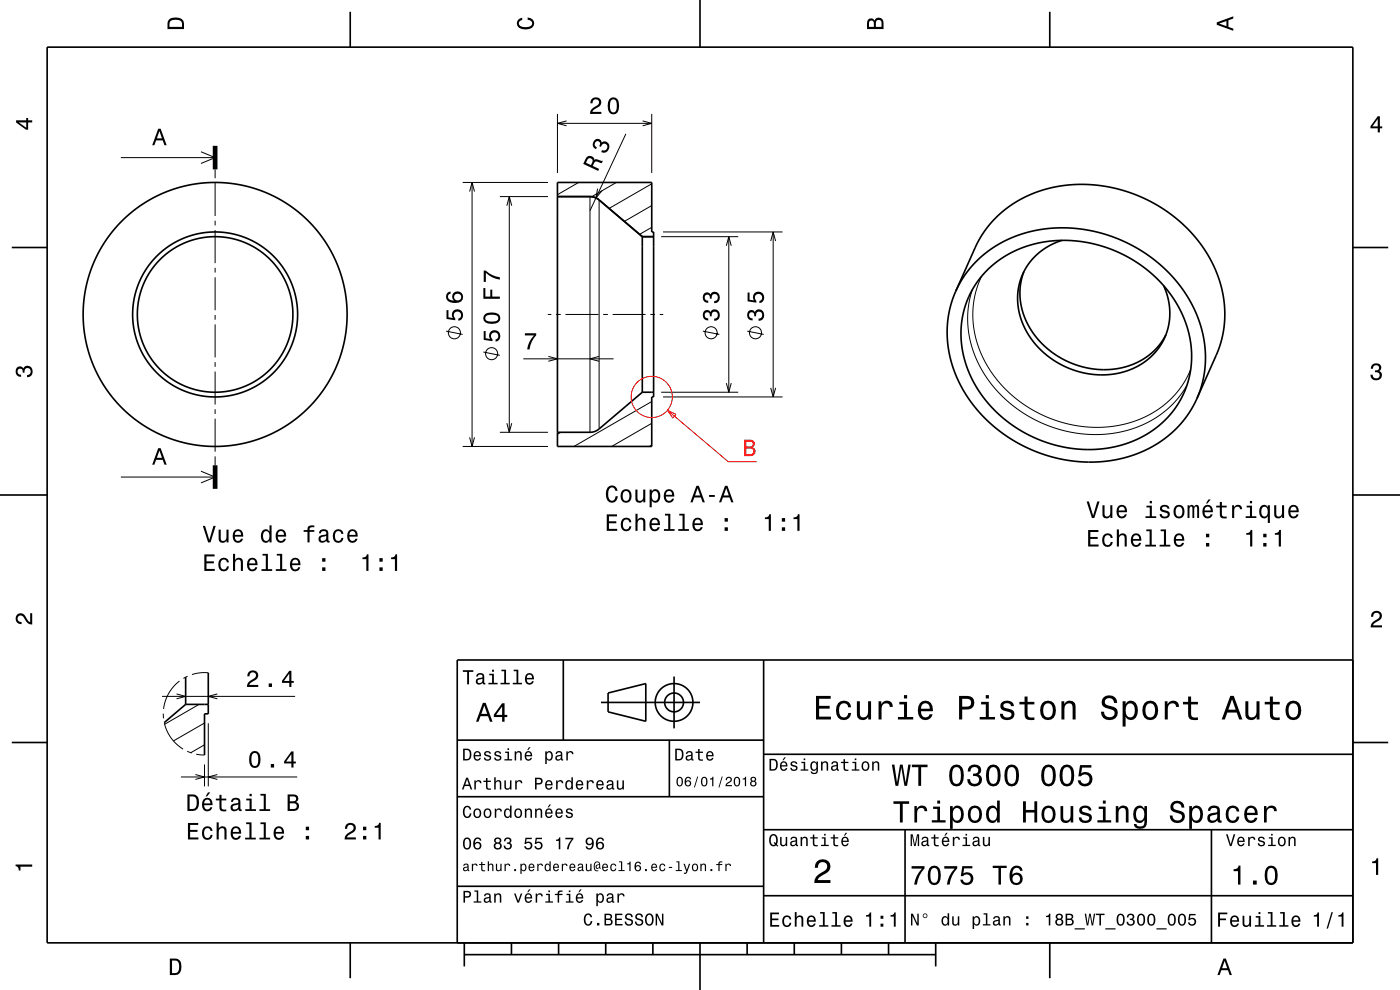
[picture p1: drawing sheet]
<svg xmlns="http://www.w3.org/2000/svg" width="297mm" height="210mm" viewBox="0 0 297 210" stroke-linecap="round" stroke-linejoin="round" font-family="sans-serif">
<g fill="none" stroke="#000" stroke-width=".21">
<path d="M25.6 33.4h20M42.6 32.2l3 1.2-3 1.3M45.6 35.9v1.9M45.6 38.8v7M98.1 38.7h18.2M100.1 38.7v56M118.3 24.2v12.5M118.3 26.2h20M120.2 25.6l-1.9 .6 1.9 .5M122.8 38.7l-4.5 2.6M130.8 38.7l-5.3 3M132.8 28.4l-7.6 16.3"/>
<path d="M136.3 25.6l2 .6-2 .5M138.3 39l-9.1 5.2M138.3 24.2v12.5M45.6 46.8v1M45.6 48.8v7M45.6 56.8v1M45.6 58.8v7M99.6 40.6l.5-1.9 .6 1.9M106 41.7h10.3M107.5 43.6l.5-1.9 .6 1.9M108 41.7v50M125.2 41.7v50"/>
<path d="M126.8 40l-.4 2 1.3-1.5M127.1 42.4v48.6M138.3 48.2l-2.6 1.5M138.3 43.6l-5.8 3.4M140.3 50.2h16.3M140.7 49.2h25.3M154.1 52.1l.5-1.9 .5 1.9M154.6 50.2v33M163.5 51.1l.5-1.9 .5 1.9M164 49.2v35M208.3 58.6l-.9 2-.6 2-.3 2-.1 2.4 .1 2.2 .4 2.2 .7 2.2 .8 1.9 1.1 2.1 1.3 2 3 3.5 3.7 2.9 2.3 1.4 2.1 1 2.1 .8 2.6 .7 2.4 .5 2.5 .2 4.6-.2 4.3-1 2.2-.8 1.8-.9 1.7-1.1 1.7-1.4 1.6-1.6 1.3-1.7 1.1-1.9 .8-1.7M45.6 66.8v1"/>
<path d="M45.6 68.8v7M45.6 76.8v1M45.6 78.8v7M94.6 70.2l3.5 .7M102.5 74.7l3.5 .7M111 76.1h19.2M116.2 66.7h.8M116.3 75.6l2 .5-2 .5M118 66.7h1M120 66.7h7M127.1 75.6l-1.9 .5 1.9 .5M128 66.7h1"/>
<path d="M130 66.7h7M138 66.7h1M140 66.7h.7M149.1 70.2l3.5 .7M158.5 70.2l3.5 .7M206.3 61.5l-.6 1.8-.3 2.2-.1 1.9 .1 2.3 .3 2.2 .6 2 1.7 4 2.5 3.8 3.2 3.3 3.5 2.7 4 2.1 4.5 1.5 4.6 .8h4.6l4.2-.8 3.9-1.5 3.5-2.1 1.5-1.2 1.5-1.6 2.3-3.2M42.6 100l3 1.2-3 1.2M45.6 96.8v1.9M45.6 86.8v1M45.6 88.8v7M98.1 94.7h18.2M99.6 92.8l.5 1.9 .6-1.9"/>
<path d="M106 91.7h10.3M107.5 89.8l.5 1.9 .6-1.9M119 91.7l-.7 .4M138.3 94.4l-.5 .3M138.3 89.8l-8.5 4.9M138.3 85.2l-16.5 9.5M140.3 83.2h16.3M140.7 84.2h25.3M154.1 81.3l.5 1.9 .5-1.9M163.5 82.3l.5 1.9 .5-1.9M25.6 101.2h20M34.6 151.4l.1 1"/>
<path d="M34.9 153.4a8.7 8.7 0 0 0 3.9 5.5M38.1 144.5a8.7 8.7 0 0 0-3.4 5.9M39.7 159.4l1 .3M39.8 143.4l-.9 .5M41.6 160l1.8 .2M42.2 149.4l-7.3 4.2M43.4 158l-2.9 1.7M43.4 153.4l-6.6 3.8M44.2 142.7h-1.8l-1.7 .4M44.2 153.4v13.4M43.4 162.2v4.6"/>
<circle cx="96.4" cy="70.6" r="1.28"/>
<circle cx="104.3" cy="75" r="1.28"/>
<circle cx="150.9" cy="70.6" r="1.28"/>
<circle cx="160.3" cy="70.6" r="1.28"/>
</g>
<g fill="none" stroke="#000" stroke-width=".35">
<path d="M10 10h277v190h-277zM74.3 2.5v7.5M148.5 0v10M222.7 2.5v7.5M118.3 38.7h20v10.5h.4v35h-.4v10.5h-20zM2.5 52.5h7.5M118.3 41.7h7a2.97 2.97 0 0 1 1.8 .7l9.2 7.8M136.3 50.2v33M136.3 50.2h2.4M209.4 57.3l3.1-2.5 3.8-2 4.3-1.3 4.5-.5 4.6 .3 4.6 1.1 4.4 1.8 3.8 2.4 3.5 3.1 2.9 3.5 2.1 4 .8 2.1 .5 2 .5 4-.1 2.2-.3 2.1-1.2 3.7-.9 1.8-1.2 1.8-1.5 1.8-1.5 1.4-1.9 1.5-1.6 .9-2.5 1.2-2.2 .7-2.2 .5-2.4 .4h-4.7l-2.4-.4-2.9-.6-2.6-.9-2.3-1-2.4-1.4-1.8-1.2-2-1.6-1.9-1.9-1.6-1.8-1.3-2-1.2-2.1-.9-2.1-.7-2.2-.5-2.4-.2-2.2v-2.2l.3-2.2 .6-2.3 .9-2.2 1-1.9 1.3-1.8zM217.2 57.6l-.7 2.7-.1 2.9 .5 2.6 1.1 2.8 1.6 2.7 2 2.1 2.5 2 2.7 1.4 2.8 1 2.9 .5 3.2 .1 2.8-.5 2.6-1 2.5-1.5 2.1-1.9 1.6-2.5M225.3 51l-2.2 .9-1.7 1-1.7 1.4-1.5 1.6-1.1 1.9-.7 2-.4 1.9-.1 2 .2 2.2 .6 2 .9 2.1 1.3 2 1.4 1.7 1.8 1.7 2 1.4 2.2 1.1 2.6 1 2.2 .4 2.4 .2 2.2-.1 2.3-.4 2-.7 2-1 1.8-1.3 1.4-1.4 1.3-1.8 .9-2 .5-1.9 .3-2.2-.2-2.2-.4-2-.7-1.9"/>
<path d="M287 52.5h7.5M202.8 61.8l1-2.1 1.3-2 1.4-1.7 1.9-1.8 1.8-1.3 2.1-1.3 2.3-1.1 2.3-.9 2.8-.7 2.3-.4 2.4-.2 3 .1 2.6 .3 2.5 .5 2.6 .7 2.8 1.1 2.5 1.2 2.6 1.5 2 1.5 2.2 1.9 1.9 2 1.6 2 1.5 2.2 1.2 2.3 1 2.6 .7 2.4 .5 2.6 .1 2.3-.1 2.4-.3 2.1-.5 2.3-.9 2.3M202.8 61.8l-.9 2.2-.6 2.3-.3 2.6-.1 2.4 .3 2.5 .5 2.4 .7 2.4 1 2.4 1.1 2 1.4 2.2 1.9 2.3 1.7 1.7 2.2 2 2 1.4 2.1 1.3 2.7 1.4 2.6 1 2.4 .7 2.9 .6 2.7 .3 3 .1 2.4-.2 2.8-.4 2.3-.6 2.6-1 2.1-1 2.1-1.3 1.9-1.4 1.6-1.6 1.6-1.8 1.3-2 1.1-2.1M202.8 61.8l4.3-9.8 1.9-3.1 1.6-2.1 2.1-1.9 2.2-1.6 2.3-1.4 2.7-1.2 3-.8 3-.6 3.4-.2 3.4 .2 3.4 .5 3.4 1 2.7 1.1 3.2 1.6 2.7 1.7 2.7 2.2 2.2 2.3 2.1 2.6 1.6 2.6 1.3 2.8 1.1 3 .5 2.4 .2 2.7v2.6l-.4 2.6-1.1 3.6-4.4 10M136.3 83.2l-9.3 7.9a2.94 2.94 0 0 1-1.8 .6h-6.9M136.3 83.2h2.4M0 105h10M287 105h10M119.5 140v17M162 140v60M287 140h-190v60M2.5 157.5h7.5"/>
<path d="M39.4 149.4l-4.6 3.9M39.4 149.4h4.8M39.4 143.6v5.8M44.2 142.7v8.7h-.8v8.8M97 157h65M127.5 149h21M129 147l8-2v8l-8-2zM142 157v12M143 143.5v11M287 157.5h7.5M97 169h65M162 176h125"/>
<path d="M162 160h125M192 176v24M257 176v24M97 188h65M162 190h125M74.3 200v7.5M98.5 202.5h100M98.5 200v5M108.5 200v2.5M118.5 200v2.5M128.5 200v2.5M138.5 200v2.5"/>
<path d="M148.5 200v10M158.5 200v2.5M168.5 200v2.5M178.5 200v2.5M188.5 200v2.5M198.5 200v5M222.7 200v7.5"/>
<circle cx="45.6" cy="66.7" r="17.5"/>
<circle cx="45.6" cy="66.7" r="16.5"/>
<circle cx="45.6" cy="66.7" r="28"/>
<circle cx="143" cy="149" r="2"/>
<circle cx="143" cy="149" r="4"/>
</g>
<path d="M45.6 30.9v5M45.6 98.7v5" fill="none" stroke="#000" stroke-width="1" stroke-linecap="butt"/>
<circle cx="138.3" cy="84.2" r="4.4" fill="none" stroke="#f00" stroke-width=".21"/>
<g fill="#000">
<path d="M36 4a2.18 2.18 0 0 0-.5 2.2h3.5v-1.2a1.43 1.43 0 0 0-1.7-1.3zM36.3 4.4a2.15 2.15 0 0 1 2.2 .3l.1 1h-2.6v-1z" fill-rule="evenodd"/>
<path d="M109.9 4.2l.9-.4v.4a.7 .7 0 0 0-.7 .5 .7 .7 0 0 0 .3 .8 1.7 1.7 0 0 0 2.5-.5 .9 .9 0 0 0-1-.8v-.5a1.24 1.24 0 0 1 1.4 1.1 1.24 1.24 0 0 1-1 1.4 2.22 2.22 0 0 1-2.5-.7l-.2-.5z" fill-rule="evenodd"/>
<path d="M184.2 4.2l-.3 .7v1.3h3.5v-1.3a.98 .98 0 0 0-.7-1.1 .98 .98 0 0 0-1.2 .6 .84 .84 0 0 0-1.3-.2zM184.5 4.5a.54 .54 0 0 1 .6-.1 .54 .54 0 0 1 .3 .6v.7h-1zM185.9 4.4a.62 .62 0 0 1 .8-.1 .62 .62 0 0 1 .3 .6v.8h-1.2z" fill-rule="evenodd"/>
<path d="M258.1 4.7v.6l3.5 1.2v-.4l-1-.4v-1.4l1-.4v-.4zM258.6 5l1.6-.5v1z" fill-rule="evenodd"/>
<path d="M3.4 25.5v.5l2.1 1.5h.5v-1.5h.8v-.5h-.8v-.5h-.4v.5zM4 26h1.6v1.1z" fill-rule="evenodd"/>
<path d="M33.6 27.3l-1.3 3.5h.5l.3-1h1.4l.4 1h.5l-1.3-3.5zM33.8 27.8l.6 1.6h-1.1z" fill-rule="evenodd"/>
<path d="M125.6 21l-.4 .9h.5a.7 .7 0 0 1 .5-.8 .7 .7 0 0 1 .9 .5 .7 .7 0 0 1-.5 .8 1.8 1.8 0 0 0-1.4 1.8h2.4v-.5h-1.9a2.2 2.2 0 0 1 1.4-1.1 1.13 1.13 0 0 0 .1-1.7 1.13 1.13 0 0 0-1.6 .1zM129.2 21.1a2.67 2.67 0 0 0 .4 3.1 1.14 1.14 0 0 0 1.7-1 2.31 2.31 0 0 0-.7-2.4l-.5-.2-.5 .2zM129.8 21.1h.7a2.38 2.38 0 0 1 0 2.7h-.7a2.37 2.37 0 0 1 0-2.7z" fill-rule="evenodd"/>
<path d="M124.5 33.3l-.8 1.5 3.2 1.5 .2-.5-1.3-.6a.85 .85 0 0 1 1-.9l.9 .3 .2-.5-1.5-.3-.3 .1v-.2a1 1 0 0 0-1.6-.4zM124.7 33.7a.59 .59 0 0 1 .8 0 .59 .59 0 0 1 .1 .8l-.2 .5-1.1-.5z" fill-rule="evenodd"/>
<path d="M126.1 29.7a.86 .86 0 0 1 .9-.2 .86 .86 0 0 1 .6 .7 1.06 1.06 0 0 1 1.4 .1 1.06 1.06 0 0 1 .1 1.4 1.1 1.1 0 0 1-1.6 .6l.2-.5a.71 .71 0 0 0 1.2-.5 .71 .71 0 0 0-1.2-.6l-.2 .5-.4-.2a.61 .61 0 0 0 .1-.8 .61 .61 0 0 0-.8-.2 .61 .61 0 0 0-.2 .9l.4 .3-.2 .5a1.11 1.11 0 0 1-.3-2z" fill-rule="evenodd"/>
<path d="M292.3 24.7l-1.6 2.1v.4h1.6v.9h.4v-.9h.5v-.4h-.5v-2.1zM292.3 25.2v1.6h-1.1z" fill-rule="evenodd"/>
<path d="M94.7 65.8v1.9l1.9 .2v-.4a.79 .79 0 0 1-.2-1.1 .79 .79 0 0 1 1.2-.1 .79 .79 0 0 1-.1 1.2l-.3 .1v.4a1.21 1.21 0 0 0 1.1-1.5 1.21 1.21 0 0 0-1.7-.8 1.21 1.21 0 0 0-.5 1.8l-1-.2v-1.5zM94.9 62.2a1.33 1.33 0 0 0-.1 1.4 1.33 1.33 0 0 0 1.3 .7 1.63 1.63 0 0 0 2.1-1.3 1.15 1.15 0 0 0-1.5-1.1 1.15 1.15 0 0 0-.4 1.9 1.03 1.03 0 0 1-1.3-.9 .58 .58 0 0 1 .6-.6v-.5zM96.4 63a.74 .74 0 0 1 1.4 0 .74 .74 0 0 1-1.4 0z" fill-rule="evenodd"/>
<path d="M102.6 70.2v1.9l1.9 .3v-.4a.79 .79 0 0 1-.2-1.2 .79 .79 0 0 1 1.2 0 .79 .79 0 0 1-.1 1.1l-.3 .1v.5a1.21 1.21 0 0 0 1.1-1.5 1.21 1.21 0 0 0-1.7-.8 1.21 1.21 0 0 0-.5 1.7l-1-.1v-1.6zM103 66.6a1.13 1.13 0 0 0-.4 1.2 1.13 1.13 0 0 0 .9 .8 2.28 2.28 0 0 0 2.5-.6 1.14 1.14 0 0 0-.9-1.6 2.85 2.85 0 0 0-2.1 .2zM103 67.2a2.37 2.37 0 0 1 2.6 0v.6a2.38 2.38 0 0 1-2.6 0z" fill-rule="evenodd"/>
<path d="M102.5 61.1v2.3h3.5v-.5h-1.6v-1.5h-.4v1.5h-1v-1.8zM102.6 57.4v2.4h.5v-1.9a5.2 5.2 0 0 0 2.9 1.4v-.5a5.3 5.3 0 0 1-3-1.4z" fill-rule="evenodd"/>
<path d="M111.4 70.7h2.4v.4a5.3 5.3 0 0 0-1.5 3h-.5a5.2 5.2 0 0 1 1.5-2.9h-1.9z" fill-rule="evenodd"/>
<path d="M149.3 66a1.17 1.17 0 0 0-.1 1.3 1.17 1.17 0 0 0 1 .7v-.5a.62 .62 0 0 1-.7-.3 .62 .62 0 0 1 .2-.8 .62 .62 0 0 1 .9 .2v.5h.4a.72 .72 0 0 1 .4-.9 .72 .72 0 0 1 1 .4 .72 .72 0 0 1-.6 .9l-.3 .1v.5a1.18 1.18 0 0 0 1.2-1.6 1.18 1.18 0 0 0-1.8-.6l-.2 .3a.86 .86 0 0 0-1.4-.2zM149.3 62.3a1.17 1.17 0 0 0-.1 1.3 1.17 1.17 0 0 0 1 .6v-.4a.62 .62 0 0 1-.7-.3 .62 .62 0 0 1 .2-.8 .62 .62 0 0 1 .9 .2v.5h.4a.72 .72 0 0 1 .4-1 .72 .72 0 0 1 1 .5 .72 .72 0 0 1-.6 .9l-.3 .1v.4a1.18 1.18 0 0 0 1.2-1.5 1.18 1.18 0 0 0-1.8-.6l-.2 .3a.86 .86 0 0 0-1.4-.2z" fill-rule="evenodd"/>
<path d="M158.7 66a1.17 1.17 0 0 0-.1 1.3 1.17 1.17 0 0 0 1.1 .7v-.5a.62 .62 0 0 1-.8-.3 .62 .62 0 0 1 .3-.8 .62 .62 0 0 1 .8 .2v.5h.4a.72 .72 0 0 1 .4-.9 .72 .72 0 0 1 1 .4 .72 .72 0 0 1-.5 .9l-.4 .1v.5a1.18 1.18 0 0 0 1.2-1.6 1.18 1.18 0 0 0-1.8-.6l-.2 .3a.86 .86 0 0 0-1.4-.2zM158.6 62.1v1.8l1.9 .3v-.4a.8 .8 0 0 1-.3-1.2 .8 .8 0 0 1 1.3 0 .8 .8 0 0 1-.4 1.2v.5a1.21 1.21 0 0 0 1.1-1.5 1.21 1.21 0 0 0-1.7-.8 1.21 1.21 0 0 0-.5 1.7l-1-.1v-1.5z" fill-rule="evenodd"/>
<path d="M291.1 77.4a1.08 1.08 0 0 1 1.4-.2 1.08 1.08 0 0 1 .4 1.2l-.3 .3a1.06 1.06 0 0 1 .5 1.3 1.06 1.06 0 0 1-1.2 .7 1.1 1.1 0 0 1-1.2-1.2h.5a.71 .71 0 0 0 1 .8 .71 .71 0 0 0 .1-1.3h-.6v-.4a.61 .61 0 0 0 .8-.3 .61 .61 0 0 0-.2-.8 .61 .61 0 0 0-.9 .2l-.1 .5h-.5z" fill-rule="evenodd"/>
<path d="M3.6 78a.86 .86 0 0 1 1.4 .2 1.06 1.06 0 0 1 1.2-.6 1.06 1.06 0 0 1 .7 1.2 1.1 1.1 0 0 1-1.2 1.2v-.4a.71 .71 0 0 0 .8-1 .71 .71 0 0 0-1.3-.1v.6h-.4a.61 .61 0 0 0-.3-.8 .61 .61 0 0 0-.8 .2 .61 .61 0 0 0 .2 .8l.6 .2v.4a1.15 1.15 0 0 1-1.2-.6 1.15 1.15 0 0 1 .3-1.3z" fill-rule="evenodd"/>
<path d="M33.6 95.1l-1.3 3.5h.5l.3-1.1h1.4l.4 1.1h.5l-1.3-3.5zM33.8 95.6l.6 1.5h-1.1z" fill-rule="evenodd"/>
<path d="M43 111.6l1.2 3.5h.5l1.1-3.5h-.5l-.9 2.9-.9-2.9zM46.4 112.3v1.8a.89 .89 0 0 0 .6 1 .89 .89 0 0 0 1.1-.5v.5h.4v-2.8h-.5v1.6a.64 .64 0 0 1-.3 .8 .64 .64 0 0 1-.9-.3v-2.1zM49.7 112.6a1.54 1.54 0 0 0 .8 2.6 1.06 1.06 0 0 0 1.1-.9h-.5l-.2 .3-.4 .2a.76 .76 0 0 1-.7-1h1.8a1.17 1.17 0 0 0-.5-1.3 1.17 1.17 0 0 0-1.4 .1zM50 112.9a.66 .66 0 0 1 .8-.2 .66 .66 0 0 1 .3 .8h-1.3zM55.6 112.6a1.58 1.58 0 0 0 .8 2.6l.4-.2 .4-.4v.5h.4v-3.7h-.4v1.4a.89 .89 0 0 0-1.6-.2zM56 112.9a.62 .62 0 0 1 .7-.2 .62 .62 0 0 1 .4 .5 1.11 1.11 0 0 1-.6 1.6 1.19 1.19 0 0 1-.5-1.9zM58.8 112.6a1.54 1.54 0 0 0 .8 2.6 1.06 1.06 0 0 0 1.1-.9h-.5l-.2 .3-.4 .2a.76 .76 0 0 1-.7-1h1.8a1.16 1.16 0 0 0-.5-1.3 1.16 1.16 0 0 0-1.4 .1zM59.1 112.9a.66 .66 0 0 1 .8-.2 .66 .66 0 0 1 .3 .8h-1.3zM64.4 112.4v.4h.8v2.3h.5v-2.3h1v-.4h-1v-.3l.3-.2 .7-.1v-.3a1.03 1.03 0 0 0-1.5 .7v.2zM67.9 112.5l-.2 .6h.4a.55 .55 0 0 1 .6-.5 .55 .55 0 0 1 .4 .8h-.2a1 1 0 0 0-1 .2 1 1 0 0 0-.3 1.1 .94 .94 0 0 0 1.7 0l.1 .3 .5 .1v-.4h-.2v-1.6a1.02 1.02 0 0 0-1.8-.6zM68.1 114l1.1-.3a.77 .77 0 0 1-.2 .9 .77 .77 0 0 1-.9 0l-.1-.3zM70.9 112.6a1.53 1.53 0 0 0 .8 2.6 1.05 1.05 0 0 0 1.2-1.1h-.5a.67 .67 0 0 1-.6 .7 .67 .67 0 0 1-.7-.6 1.12 1.12 0 0 1 .7-1.6 .59 .59 0 0 1 .6 .6h.4a1.09 1.09 0 0 0-.7-.9 1.09 1.09 0 0 0-1.2 .3zM74 112.6a1.54 1.54 0 0 0 .8 2.6 1.06 1.06 0 0 0 1-.9h-.4l-.2 .3-.4 .2a.76 .76 0 0 1-.7-1h1.8a1.16 1.16 0 0 0-.5-1.3 1.16 1.16 0 0 0-1.4 .1zM74.3 112.9a.66 .66 0 0 1 .8-.2 .66 .66 0 0 1 .3 .8h-1.3z" fill-rule="evenodd"/>
<path d="M128.7 109.1v3.5h2.2v-.4h-1.7v-1.2h1.5v-.4h-1.5v-1.1h1.7v-.4zM132 110.2a1.53 1.53 0 0 0 .8 2.5 1.07 1.07 0 0 0 1.1-1.1h-.4a.67 .67 0 0 1-.6 .7 .67 .67 0 0 1-.7-.6 1.11 1.11 0 0 1 .6-1.5 .6 .6 0 0 1 .7 .6h.4a1.09 1.09 0 0 0-.7-1 1.09 1.09 0 0 0-1.2 .4zM134.8 109v3.6h.5v-1.6a.63 .63 0 0 1 .3-.7 .63 .63 0 0 1 .8 .3l.1 2h.4v-1.8a.88 .88 0 0 0-.6-1 .88 .88 0 0 0-1 .5v-1.3zM138.1 110.2a1.54 1.54 0 0 0 .8 2.5 1.06 1.06 0 0 0 1.1-.9h-.5l-.2 .4-.4 .1a.76 .76 0 0 1-.7-.9h1.8a1.17 1.17 0 0 0-.5-1.4 1.17 1.17 0 0 0-1.4 .2zM138.4 110.4a.66 .66 0 0 1 .8-.1 .66 .66 0 0 1 .3 .7h-1.3zM141.1 109v.4h.7v2.8h-1v.4h2.3v-.4h-.9v-3.2zM144.1 109v.4h.7v2.8h-.9v.4h2.2v-.4h-.9v-3.2zM147.2 110.2a1.54 1.54 0 0 0 .8 2.5 1.06 1.06 0 0 0 1.1-.9h-.5l-.2 .4-.4 .1a.76 .76 0 0 1-.7-.9h1.8a1.16 1.16 0 0 0-.5-1.4 1.16 1.16 0 0 0-1.4 .2zM147.5 110.4a.66 .66 0 0 1 .8-.1 .66 .66 0 0 1 .4 .7h-1.4zM153.7 111.9v.7h.7v-.7zM153.7 109.9v.7h.7v-.7z" fill-rule="evenodd"/>
<path d="M128.9 103.4a2.51 2.51 0 0 0 .4 3.1 1.26 1.26 0 0 0 1.8-1.2h-.5a.82 .82 0 0 1-1.1 .8 2.08 2.08 0 0 1 0-2.6 .72 .72 0 0 1 1 .6h.5a1.19 1.19 0 0 0-.8-1.1 1.19 1.19 0 0 0-1.3 .4zM132 104.1a1.53 1.53 0 0 0 .8 2.6 1.48 1.48 0 0 0 1.2-1.5 1.48 1.48 0 0 0-1.2-1.4l-.5 .1zM132.3 104.4a.67 .67 0 0 1 .7-.2 .67 .67 0 0 1 .5 .5 1.11 1.11 0 0 1-.7 1.6 1.17 1.17 0 0 1-.5-1.9zM134.8 103.9v1.7a.89 .89 0 0 0 .6 1 .89 .89 0 0 0 1.1-.5v.5h.4v-2.7h-.4v1.5a.65 .65 0 0 1-.4 .8 .65 .65 0 0 1-.8-.3l-.1-2zM137.8 103.9v3.7h.5v-1.5a.93 .93 0 0 0 1 .5 .93 .93 0 0 0 .7-.8 1.5 1.5 0 0 0-1-2l-.4 .1-.3 .4v-.4zM138.4 104.4a.63 .63 0 0 1 .7-.2 .63 .63 0 0 1 .5 .6 1.13 1.13 0 0 1-.6 1.5 1.18 1.18 0 0 1-.6-1.9zM141.1 104.1a1.54 1.54 0 0 0 .8 2.6 1.05 1.05 0 0 0 1.1-.9h-.4l-.3 .3-.3 .2a.76 .76 0 0 1-.7-1h1.7a1.16 1.16 0 0 0-.4-1.3 1.16 1.16 0 0 0-1.5 .1zM141.5 104.4a.66 .66 0 0 1 .8-.2 .66 .66 0 0 1 .3 .8h-1.3zM147.7 103.1l-1.2 3.5h.4l.4-1.1h1.4l.4 1.1h.4l-1.2-3.5zM148 103.6l.5 1.5h-1zM150.4 105v.4h1.2v-.4zM153.8 103.1l-1.3 3.5h.5l.4-1.1h1.4l.3 1.1h.5l-1.3-3.5zM154.1 103.6l.5 1.5h-1.1z" fill-rule="evenodd"/>
<path d="M162.3 109.8v.3h.8v2.5h.4v-3.5h-.3a.77 .77 0 0 1-.9 .7zM165.9 111.9v.7h.7v-.7zM165.9 109.9v.7h.7v-.7zM168.3 109.8v.3h.9v2.5h.4v-3.5h-.3a.77 .77 0 0 1-1 .7z" fill-rule="evenodd"/>
<path d="M3.6 130.4a1.22 1.22 0 0 1 2 .7l.4 .6 .4 .3v-1.9h.4v2.4a1.8 1.8 0 0 1-1.7-1.4 .71 .71 0 0 0-.9-.5 .71 .71 0 0 0-.5 .8 .71 .71 0 0 0 .9 .5v.5a1.18 1.18 0 0 1-1.2-.7 1.18 1.18 0 0 1 .2-1.3z" fill-rule="evenodd"/>
<path d="M43.3 117.6v3.5h2.3v-.4h-1.8v-1.2h1.6v-.4h-1.6v-1.1h1.7v-.4zM46.6 118.7a1.53 1.53 0 0 0 .9 2.5 1.05 1.05 0 0 0 1.1-1.1h-.5a.67 .67 0 0 1-.6 .7 .67 .67 0 0 1-.7-.6 1.12 1.12 0 0 1 .7-1.5 .6 .6 0 0 1 .6 .6h.5a1.09 1.09 0 0 0-.8-1 1.09 1.09 0 0 0-1.2 .4zM49.4 117.5v3.6h.5v-1.6a.64 .64 0 0 1 .4-.7 .64 .64 0 0 1 .8 .3v2h.4v-1.8a.88 .88 0 0 0-.6-1 .88 .88 0 0 0-1 .5v-1.3zM52.7 118.7a1.54 1.54 0 0 0 .8 2.5 1.05 1.05 0 0 0 1.1-.9h-.5l-.2 .4-.3 .1a.75 .75 0 0 1-.7-.9h1.7a1.16 1.16 0 0 0-.5-1.4 1.16 1.16 0 0 0-1.4 .2zM53 118.9a.66 .66 0 0 1 .8-.1 .66 .66 0 0 1 .4 .7h-1.3zM55.7 117.5v.4h.7v2.8h-.9v.4h2.2v-.4h-.9v-3.2zM58.7 117.5v.4h.7v2.8h-.9v.4h2.3v-.4h-.9v-3.2zM61.8 118.7a1.54 1.54 0 0 0 .8 2.5 1.06 1.06 0 0 0 1.1-.9h-.4l-.3 .4-.3 .1a.75 .75 0 0 1-.7-.9h1.7a1.16 1.16 0 0 0-.4-1.4 1.16 1.16 0 0 0-1.5 .2zM62.2 118.9a.66 .66 0 0 1 .8-.1 .66 .66 0 0 1 .3 .7h-1.3zM68.3 120.4v.7h.7v-.7zM68.3 118.4v.7h.7v-.7z" fill-rule="evenodd"/>
<path d="M76.9 118.3v.3h.8v2.5h.5v-3.5h-.4a.77 .77 0 0 1-.9 .7zM80.5 120.4v.7h.7v-.7zM80.5 118.4v.7h.7v-.7zM83 118.3v.3h.8v2.5h.4v-3.5h-.3a.77 .77 0 0 1-.9 .7z" fill-rule="evenodd"/>
<path d="M291.2 129.9a1.18 1.18 0 0 1 1.9 .3 1.18 1.18 0 0 1-1 1.7l-.5 .3-.3 .5h1.9v.4h-2.4a1.8 1.8 0 0 1 1.4-1.8 .71 .71 0 0 0 .5-.8 .71 .71 0 0 0-.9-.5 .71 .71 0 0 0-.5 .8h-.4z" fill-rule="evenodd"/>
<path d="M98.2 158.8v2.5h.9a1.37 1.37 0 0 0 .7-2.2 1.56 1.56 0 0 0-1.6-.3zM98.6 159.1a.98 .98 0 0 1 1.1 .7 .98 .98 0 0 1-.6 1.2h-.5zM100.7 159.6a1.04 1.04 0 0 0-.2 1.2 1.04 1.04 0 0 0 1 .5l.5-.5h-.3l-.4 .3a.54 .54 0 0 1-.5-.7h1.3a.83 .83 0 0 0-.4-.9 .83 .83 0 0 0-1 .1zM100.9 159.7l.2-.1a.47 .47 0 0 1 .5 .1 .47 .47 0 0 1 .1 .5h-.9zM102.9 159.5l-.2 .1a.69 .69 0 0 0 .9 .9l.2 .1a.43 .43 0 0 1-.4 .5 .43 .43 0 0 1-.4-.4h-.3a.74 .74 0 0 0 .9 .7 .74 .74 0 0 0 .5-1l-1-.4a.38 .38 0 0 1 .3-.5 .38 .38 0 0 1 .4 .4h.3a.78 .78 0 0 0-1.2-.4zM105.1 159.5l-.2 .1a.69 .69 0 0 0 .9 .9l.2 .1a.43 .43 0 0 1-.4 .5 .43 .43 0 0 1-.5-.4h-.3a.74 .74 0 0 0 .9 .7 .74 .74 0 0 0 .5-1l-.9-.4a.38 .38 0 0 1 .3-.5 .38 .38 0 0 1 .4 .4h.3a.77 .77 0 0 0-1.2-.4zM107.2 159.4v.3h.5v1.3h-.7v.3h1.6v-.3h-.6v-1.6zM107.7 158.7v.4h.3v-.4zM109.2 159.4v1.9h.3v-1.1a.45 .45 0 0 1 .4-.6 .45 .45 0 0 1 .5 .5v1.2h.3v-1.3a.63 .63 0 0 0-.5-.7 .63 .63 0 0 0-.7 .4v-.3zM112.2 158.5l-.4 .6h.3l.5-.6zM111.5 159.6a1.04 1.04 0 0 0-.2 1.2 1.04 1.04 0 0 0 1.1 .5l.5-.5h-.3l-.5 .3a.54 .54 0 0 1-.5-.7h1.3a.83 .83 0 0 0-.4-.9 .83 .83 0 0 0-1 .1zM111.8 159.7l.1-.1a.48 .48 0 0 1 .5 .1 .48 .48 0 0 1 .2 .5h-1zM115.7 159.4v2.7h.3v-1.1a.66 .66 0 0 0 .7 .4 .66 .66 0 0 0 .5-.6 .91 .91 0 0 0 0-1.1 .91 .91 0 0 0-1-.3l-.2 .3v-.3zM116.1 159.8a.45 .45 0 0 1 .5-.2 .45 .45 0 0 1 .3 .4 .65 .65 0 0 1 .1 .8 .65 .65 0 0 1-.7 .2 .98 .98 0 0 1-.2-1.2zM118.1 159.5l-.2 .4h.3a.39 .39 0 0 1 .4-.3 .39 .39 0 0 1 .3 .5h-.1a.65 .65 0 0 0-1 .4 .65 .65 0 0 0 .6 .9l.6-.3 .1 .2h.4v-.2l-.2-.1v-1.1a.72 .72 0 0 0-.5-.6 .72 .72 0 0 0-.7 .2zM118.2 160.6l.8-.3a.55 .55 0 0 1-.2 .7 .55 .55 0 0 1-.6 0zM120.1 159.4v1.9h.4v-1.1a.47 .47 0 0 1 .2-.6 .47 .47 0 0 1 .6 .2v.2h.4a.64 .64 0 0 0-.5-.7 .64 .64 0 0 0-.8 .4v-.3z" fill-rule="evenodd"/>
<path d="M98.2 142.2v.3h.9v2.7h.4v-2.7h.9v-.3zM101.3 143l-.3 .5h.4a.47 .47 0 0 1 .5-.4 .47 .47 0 0 1 .4 .6l-.2 .1a.84 .84 0 0 0-1 .2 .84 .84 0 0 0 0 1.1 .9 .9 0 0 0 1.3-.2l.1 .2 .5 .1v-.3l-.3-.1v-1.3a.87 .87 0 0 0-1.4-.5zM101.4 144.3l.9-.3a.66 .66 0 0 1-.1 .7 .66 .66 0 0 1-.8 .1zM103.8 142.9v.3h.6v1.6h-.8v.4h2v-.4h-.8v-1.9zM104.4 142.1v.4h.4v-.4zM106.4 142.1v.3h.6v2.4h-.8v.4h1.9v-.4h-.7v-2.7zM109 142.1v.3h.6v2.4h-.8v.4h1.9v-.4h-.7v-2.7zM111.6 143.1a1.32 1.32 0 0 0 .7 2.1 .9 .9 0 0 0 .9-.7h-.3l-.2 .3-.4 .1a.65 .65 0 0 1-.6-.8h1.6a1 1 0 0 0-.4-1.2 1 1 0 0 0-1.3 .2zM111.9 143.3a.57 .57 0 0 1 .7-.1 .57 .57 0 0 1 .3 .6h-1.2z" fill-rule="evenodd"/>
<path d="M102.4 149.1l-1.4 4h.5l.4-1.2h1.6l.4 1.2h.6l-1.5-4zM102.7 149.7l.7 1.7h-1.3zM106.5 149.2l-1.7 2.4v.5h1.7v1h.5v-1h.6v-.5h-.6v-2.4zM106.5 149.9v1.7h-1.3z" fill-rule="evenodd"/>
<path d="M143.2 158.8v2.5h.9a1.37 1.37 0 0 0 .7-2.2 1.56 1.56 0 0 0-1.6-.3zM143.6 159.1a.98 .98 0 0 1 1.1 .7 .98 .98 0 0 1-.6 1.2h-.5zM145.7 159.5l-.2 .4h.3a.39 .39 0 0 1 .5-.3 .39 .39 0 0 1 .3 .5h-.2a.65 .65 0 0 0-.9 .4 .65 .65 0 0 0 .5 .9l.7-.3v.2h.4v-.2l-.1-.1-.1-1.1a.73 .73 0 0 0-.4-.6 .73 .73 0 0 0-.8 .2zM145.8 160.6l.8-.3a.55 .55 0 0 1-.1 .7 .55 .55 0 0 1-.7 0zM148.1 158.9v.5h-.5v.3h.5v1.3a.75 .75 0 0 0 1 .4v-.3a.48 .48 0 0 1-.7-.3v-1.1h.7v-.3h-.7v-.5zM150 159.6a1.04 1.04 0 0 0-.2 1.2 1.04 1.04 0 0 0 1.1 .5l.5-.5h-.4l-.4 .3a.54 .54 0 0 1-.5-.7h1.3a.83 .83 0 0 0-.4-.9 .83 .83 0 0 0-1 .1zM150.3 159.7l.1-.1a.48 .48 0 0 1 .5 .1 .48 .48 0 0 1 .2 .5h-1z" fill-rule="evenodd"/>
<path d="M173.1 147.6v5h3.2v-.6h-2.5v-1.7h2.2v-.6h-2.2v-1.5h2.4v-.6zM177.8 149.2a2.59 2.59 0 0 0 .5 3.4 1.58 1.58 0 0 0 2.3-1.4h-.6a.95 .95 0 0 1-.9 1 .95 .95 0 0 1-1-.9 1.59 1.59 0 0 1 .9-2.1 .85 .85 0 0 1 .9 .8h.7a1.56 1.56 0 0 0-1.1-1.3 1.56 1.56 0 0 0-1.7 .5zM181.8 148.8v2.5a1.27 1.27 0 0 0 .9 1.4 1.27 1.27 0 0 0 1.5-.7v.6h.6v-3.8h-.6v2.2a.92 .92 0 0 1-.6 1.1 .92 .92 0 0 1-1.2-.4v-2.9zM186.4 148.8v3.8h.6v-2.2a.95 .95 0 0 1 .5-1.1 .95 .95 0 0 1 1.2 .3l.1 .4h.6a1.28 1.28 0 0 0-1-1.4 1.28 1.28 0 0 0-1.4 .8v-.6zM190.8 148.9v.5h1v2.7h-1.3v.5h3.2v-.5h-1.3v-3.2zM191.8 147.4v.8h.6v-.8zM195.1 149.2a2.62 2.62 0 0 0 .5 3.4 1.57 1.57 0 0 0 2.2-1.1h-.6l-.3 .5-.5 .2a1.08 1.08 0 0 1-1-1.3h2.5a1.66 1.66 0 0 0-.7-2 1.66 1.66 0 0 0-2.1 .3zM195.6 149.5a.94 .94 0 0 1 1.2-.2 .94 .94 0 0 1 .5 1h-1.9zM203.5 147.6v5h.6v-2.1h.8a1.47 1.47 0 0 0 1.8-1.2 1.47 1.47 0 0 0-1.5-1.7zM204.1 148.2a1.6 1.6 0 0 1 1.8 .5 .86 .86 0 0 1 0 .9 .86 .86 0 0 1-.9 .3h-.9zM208.1 148.9v.5h1v2.7h-1.3v.5h3.3v-.5h-1.3v-3.2zM209.1 147.4v.8h.7v-.8zM212.6 148.9a1.08 1.08 0 0 0-.3 1.2 1.08 1.08 0 0 0 1 .7l1.1 .4a.57 .57 0 0 1 .2 .6 .57 .57 0 0 1-.5 .4 .96 .96 0 0 1-1.4-.8h-.6a1.6 1.6 0 0 0 1.3 1.4 1.6 1.6 0 0 0 1.7-.8 1.13 1.13 0 0 0-1-1.6l-1.1-.3-.2-.4a.87 .87 0 0 1 .9-.5 .87 .87 0 0 1 .8 .6h.6a1.4 1.4 0 0 0-2.1-1.1zM217.4 147.8v1.1h-1.1v.5h1.1v2.6l.2 .4 .4 .3h1.4v-.5a.97 .97 0 0 1-1.4-.5v-2.3h1.4v-.5h-1.4v-1.1zM221.1 149.2a2.56 2.56 0 0 0 .5 3.4 1.72 1.72 0 0 0 1.8-.2 1.72 1.72 0 0 0 .6-1.7 1.7 1.7 0 0 0-.9-1.9 1.7 1.7 0 0 0-2 .4zM221.6 149.6a.96 .96 0 0 1 1-.4 .96 .96 0 0 1 .7 .8 1.59 1.59 0 0 1-1 2.2 1.19 1.19 0 0 1-1-1.5zM225.2 148.8v3.8h.6v-2.2a.97 .97 0 0 1 .5-1.1 .97 .97 0 0 1 1.1 .2l.1 .7v2.4h.7v-2.5a1.27 1.27 0 0 0-.9-1.4 1.27 1.27 0 0 0-1.5 .6v-.5zM234.1 147.9a1.38 1.38 0 0 0-.3 1.5 1.38 1.38 0 0 0 1.3 .9 1.25 1.25 0 0 1 1.4 .9 1.15 1.15 0 0 1-1.3 .9 1.15 1.15 0 0 1-1-1.1h-.7a1.8 1.8 0 0 0 1.7 1.8 1.8 1.8 0 0 0 1.9-1.6 1.46 1.46 0 0 0-1.5-1.4l-.6-.2a.83 .83 0 0 1-.5-1.1 .83 .83 0 0 1 1.2-.3l.5 .5 .1 .4h.7a1.67 1.67 0 0 0-1-1.6 1.67 1.67 0 0 0-1.9 .4zM238.2 148.8v5.3h.6v-2.1a1.32 1.32 0 0 0 1.4 .7 1.32 1.32 0 0 0 1.1-1.1 2.43 2.43 0 0 0-.8-2.8 1.21 1.21 0 0 0-1.7 .5v-.5zM239.1 149.6a.9 .9 0 0 1 .9-.4 .9 .9 0 0 1 .7 .8 1.61 1.61 0 0 1-.9 2.2 1.18 1.18 0 0 1-1-1.5zM242.8 149.2a2.56 2.56 0 0 0 .5 3.4 1.72 1.72 0 0 0 1.8-.2 1.72 1.72 0 0 0 .6-1.7 1.7 1.7 0 0 0-.9-1.9 1.7 1.7 0 0 0-2 .4zM243.3 149.6a.96 .96 0 0 1 1-.4 .96 .96 0 0 1 .7 .8 1.59 1.59 0 0 1-1 2.2 1.19 1.19 0 0 1-1-1.5zM247.1 148.8v3.8h.6v-2.2a.95 .95 0 0 1 .5-1.1 .95 .95 0 0 1 1.2 .3l.1 .4h.6a1.28 1.28 0 0 0-1-1.4 1.28 1.28 0 0 0-1.4 .8v-.6zM252 147.8v1.1h-1v.5h1l.1 2.6 .2 .4 .4 .3h1.4v-.5a.97 .97 0 0 1-1.4-.5v-2.3h1.4v-.5h-1.4v-1.1zM261 147.6l-1.8 5h.6l.6-1.4h2l.5 1.4h.7l-1.9-5zM261.4 148.3l.7 2.2h-1.5zM264.2 148.8v2.5a1.27 1.27 0 0 0 .9 1.4 1.27 1.27 0 0 0 1.5-.7v.6h.6v-3.8h-.6v2.2a.92 .92 0 0 1-.6 1.1 .92 .92 0 0 1-1.1-.4l-.1-2.9zM269.4 147.8v1.1h-1.1v.5h1.1v2.6l.2 .4 .4 .3 .7 .1 .8-.1v-.5a.97 .97 0 0 1-1.4-.5l-.1-2.3h1.5v-.5h-1.5v-1.1zM273.1 149.2a2.56 2.56 0 0 0 .6 3.4 1.72 1.72 0 0 0 1.8-.2 1.72 1.72 0 0 0 .6-1.7 1.7 1.7 0 0 0-.9-1.9 1.7 1.7 0 0 0-2.1 .4zM273.6 149.6a.96 .96 0 0 1 1-.4 .96 .96 0 0 1 .7 .8 1.59 1.59 0 0 1-.9 2.2 1.19 1.19 0 0 1-1.1-1.5z" fill-rule="evenodd"/>
<path d="M98.9 165l-.9 2.5h.3l.3-.8h1l.2 .8h.4l-.9-2.5zM99.1 165.3l.4 1.1h-.8zM100.6 165.5v2h.3v-1.1a.47 .47 0 0 1 .3-.6 .47 .47 0 0 1 .6 .2v.1h.3a.64 .64 0 0 0-.5-.6 .64 .64 0 0 0-.7 .4v-.4zM103.1 165v.6h-.5v.3h.5v1.3a.74 .74 0 0 0 1 .3v-.3a.49 .49 0 0 1-.7-.2v-1.1h.7v-.3h-.7v-.6zM104.8 164.9v2.6h.4v-1.1a.45 .45 0 0 1 .3-.7 .45 .45 0 0 1 .5 .6v1.2h.3v-1.3a.63 .63 0 0 0-.4-.7 .63 .63 0 0 0-.7 .3v-.9zM107 165.5v1.3a.63 .63 0 0 0 .4 .7 .63 .63 0 0 0 .8-.3v.3h.3v-2h-.3v1.2a.46 .46 0 0 1-.3 .5 .46 .46 0 0 1-.6-.2v-1.5zM109.3 165.5v2h.3v-1.1a.47 .47 0 0 1 .3-.6 .47 .47 0 0 1 .6 .2v.1h.3a.64 .64 0 0 0-.5-.6 .64 .64 0 0 0-.7 .4v-.4zM113.5 165v2.5h.3v-1.1a.96 .96 0 0 0 1.3-.7 .66 .66 0 0 0-.7-.7zM113.8 165.3h.5a.43 .43 0 0 1 .5 .4 .43 .43 0 0 1-.5 .4h-.5zM115.9 165.7a1.04 1.04 0 0 0-.2 1.2 1.04 1.04 0 0 0 1 .6l.5-.6h-.3l-.4 .4a.54 .54 0 0 1-.5-.7h1.2a.83 .83 0 0 0-.3-1 .83 .83 0 0 0-1 .1zM116.1 165.9l.2-.1a.47 .47 0 0 1 .4 .1 .47 .47 0 0 1 .2 .4h-.9zM118 165.5v2h.3v-1.1a.47 .47 0 0 1 .3-.6 .47 .47 0 0 1 .5 .2l.1 .1h.3a.64 .64 0 0 0-.5-.6 .64 .64 0 0 0-.7 .4v-.4zM120.1 165.7a1.06 1.06 0 0 0-.2 1.1 1.06 1.06 0 0 0 .9 .7l.4-.3v.3h.3v-2.6h-.3v.9a.64 .64 0 0 0-1.1-.1zM120.4 165.9a.44 .44 0 0 1 .5-.1 .44 .44 0 0 1 .3 .4 .65 .65 0 0 1 0 .7 .65 .65 0 0 1-.7 .3 .98 .98 0 0 1-.1-1.3zM122.4 165.7a1.04 1.04 0 0 0-.2 1.2 1.04 1.04 0 0 0 1 .6l.5-.6h-.3l-.4 .4a.54 .54 0 0 1-.5-.7h1.2a.83 .83 0 0 0-.3-1 .83 .83 0 0 0-1 .1zM122.6 165.9l.2-.1a.48 .48 0 0 1 .5 .1 .48 .48 0 0 1 .1 .4h-.9zM124.5 165.5v2h.3v-1.1a.47 .47 0 0 1 .3-.6 .47 .47 0 0 1 .5 .2l.1 .1h.3a.64 .64 0 0 0-.5-.6 .64 .64 0 0 0-.7 .4v-.4zM126.7 165.7a1.04 1.04 0 0 0-.2 1.2 1.04 1.04 0 0 0 1 .6l.5-.6h-.3l-.4 .4a.54 .54 0 0 1-.5-.7h1.3a.83 .83 0 0 0-.4-1 .83 .83 0 0 0-1 .1zM126.9 165.9l.2-.1a.48 .48 0 0 1 .5 .1 .48 .48 0 0 1 .1 .4h-.9zM128.9 165.6l-.2 .5h.3a.39 .39 0 0 1 .5-.4 .39 .39 0 0 1 .3 .6h-.2a.65 .65 0 0 0-.9 .4 .65 .65 0 0 0 .5 .8l.6-.3 .1 .2 .4 .1v-.3h-.2v-1.1a.72 .72 0 0 0-.5-.6 .72 .72 0 0 0-.7 .1zM129 166.7l.8-.2a.55 .55 0 0 1-.1 .6 .55 .55 0 0 1-.7 .1zM130.9 165.5v1.3a.63 .63 0 0 0 .4 .7 .63 .63 0 0 0 .8-.3v.3h.3v-2h-.4v1.2a.46 .46 0 0 1-.2 .5 .46 .46 0 0 1-.6-.2v-1.5z" fill-rule="evenodd"/>
<path d="M98.4 178a1.44 1.44 0 0 0 .7 2.2 1.45 1.45 0 0 0 .6-2.2 .79 .79 0 0 0-1.3 0zM98.8 178h.5a1.69 1.69 0 0 1 0 1.9h-.5a1.71 1.71 0 0 1 0-1.9zM100.8 177.8a1.72 1.72 0 0 0 .1 2.3 .83 .83 0 0 0 1.1-.2 .83 .83 0 0 0-.1-1.1 .83 .83 0 0 0-1.2 0 .74 .74 0 0 1 .6-.9l.3 .1 .2 .3h.3a.8 .8 0 0 0-.5-.6 .8 .8 0 0 0-.8 .1zM100.7 179.4a.55 .55 0 0 1 1.1 0 .55 .55 0 0 1-1.1 0zM105 177.8l-.1 .2a.57 .57 0 0 0 .2 .8 .78 .78 0 0 0-.1 1.2 .78 .78 0 0 0 1.2 0 .78 .78 0 0 0-.2-1.2 .68 .68 0 0 0 .2-1 .68 .68 0 0 0-.9-.1zM105.1 179.5a.51 .51 0 0 1 1 0 .51 .51 0 0 1-1 0zM105.2 178.3a.42 .42 0 0 1 .8 0 .42 .42 0 0 1-.8 0zM107.1 177.8l-.2 .7h.3a.44 .44 0 0 1 .3-.6 .44 .44 0 0 1 .5 .2 .44 .44 0 0 1-.1 .6h-.4v.3a.51 .51 0 0 1 .7 .3 .51 .51 0 0 1-.3 .7 .51 .51 0 0 1-.7-.4v-.2h-.4a.84 .84 0 0 0 1.1 .8 .84 .84 0 0 0 .5-1.3l-.2-.1a.72 .72 0 0 0 0-1.1 .72 .72 0 0 0-1.1 .1zM111.5 177.7l-.2 1.3h.3a.57 .57 0 0 1 .8-.1 .57 .57 0 0 1 0 .9 .57 .57 0 0 1-.9-.3h-.3a.86 .86 0 0 0 1.1 .8 .86 .86 0 0 0 .6-1.2 .86 .86 0 0 0-1.3-.4l.1-.7h1.1v-.3zM113.6 177.7l-.2 1.3h.3a.57 .57 0 0 1 .9-.1 .57 .57 0 0 1 0 .9 .57 .57 0 0 1-.9-.3h-.3a.86 .86 0 0 0 1 .7 .86 .86 0 0 0 .6-1.1 .86 .86 0 0 0-1.2-.4l.1-.7h1.1v-.3zM118 178.1v.3h.5v1.8h.4v-2.6h-.3a.55 .55 0 0 1-.6 .5zM119.9 177.7v.3h1.4a3.7 3.7 0 0 0-1 2.2h.3a3.8 3.8 0 0 1 1-2.2v-.3zM124.5 177.9a.82 .82 0 0 0-.1 1.2 .82 .82 0 0 0 1.2-.1 .73 .73 0 0 1-.6 .9l-.3-.1-.1-.3h-.4a.88 .88 0 0 0 1.1 .7 .88 .88 0 0 0 .7-1.1 1.01 1.01 0 0 0-.3-1.2 1.01 1.01 0 0 0-1.2 0zM124.6 178.5a.53 .53 0 0 1 1 0 .53 .53 0 0 1-1 0zM126.8 177.8a1.72 1.72 0 0 0 .1 2.3 .83 .83 0 0 0 1.1-.2 .83 .83 0 0 0-.1-1.1 .83 .83 0 0 0-1.1 0 .74 .74 0 0 1 .6-.9l.3 .1 .1 .3h.3a.8 .8 0 0 0-.5-.6 .8 .8 0 0 0-.8 .1zM126.7 179.4a.55 .55 0 0 1 1.1 0 .55 .55 0 0 1-1.1 0z" fill-rule="evenodd"/>
<path d="M98.4 171.2a1.45 1.45 0 0 0 .7 2.3 .94 .94 0 0 0 .9-1h-.3a.59 .59 0 0 1-.8 .7 1.31 1.31 0 0 1 .2-2l.3 .1 .2 .4h.4a.85 .85 0 0 0-.6-.8 .85 .85 0 0 0-1 .3zM100.6 171.7a1.04 1.04 0 0 0-.1 1.3 1.04 1.04 0 0 0 1.1 .5 1.04 1.04 0 0 0 .5-1.3 1.04 1.04 0 0 0-1.2-.7zM100.9 171.9a.48 .48 0 0 1 .5-.1 .48 .48 0 0 1 .3 .4 .66 .66 0 0 1 0 .7 .66 .66 0 0 1-.7 .3 .98 .98 0 0 1-.1-1.3zM102.8 171.7a1.04 1.04 0 0 0-.2 1.3 1.04 1.04 0 0 0 1.2 .5 1.04 1.04 0 0 0 .5-1.3 1.04 1.04 0 0 0-1.2-.7zM103 171.9a.48 .48 0 0 1 .5-.1 .48 .48 0 0 1 .4 .4 .66 .66 0 0 1 0 .7 .66 .66 0 0 1-.7 .3 .97 .97 0 0 1-.2-1.3zM105 171.5v2h.3v-1.1a.47 .47 0 0 1 .2-.6 .47 .47 0 0 1 .6 .2l.1 .1h.3a.64 .64 0 0 0-.5-.6 .64 .64 0 0 0-.7 .4v-.4zM107.1 171.7a1.06 1.06 0 0 0-.2 1.2 1.06 1.06 0 0 0 .9 .6l.4-.3v.3h.3v-2.6h-.3v.9a.63 .63 0 0 0-1.1-.1zM107.4 171.9a.44 .44 0 0 1 .4-.1 .44 .44 0 0 1 .4 .4 .65 .65 0 0 1 0 .7 .65 .65 0 0 1-.7 .3l-.2-.4zM109.3 171.7a1.04 1.04 0 0 0-.1 1.3 1.04 1.04 0 0 0 1.1 .5 1.04 1.04 0 0 0 .5-1.3 1.04 1.04 0 0 0-1.2-.7zM109.5 171.9a.48 .48 0 0 1 .6-.1 .48 .48 0 0 1 .3 .4 .66 .66 0 0 1 0 .7 .66 .66 0 0 1-.7 .3 .98 .98 0 0 1-.2-1.3zM111.4 171.5v2h.3v-1.1a.45 .45 0 0 1 .3-.7 .45 .45 0 0 1 .5 .6v1.2h.4v-1.3a.63 .63 0 0 0-.5-.7 .63 .63 0 0 0-.7 .3v-.3zM113.5 171.5v2h.3v-1.1a.45 .45 0 0 1 .3-.6 .45 .45 0 0 1 .6 .2v1.5h.3v-1.3a.63 .63 0 0 0-.4-.7 .63 .63 0 0 0-.8 .3v-.3zM116.5 170.7l-.3 .6h.2l.5-.6zM115.9 171.7a1.04 1.04 0 0 0-.2 1.2 1.04 1.04 0 0 0 1 .6l.5-.6h-.3l-.4 .4a.54 .54 0 0 1-.5-.7h1.2a.83 .83 0 0 0-.3-1 .83 .83 0 0 0-1 .1zM116.1 171.9l.2-.1a.47 .47 0 0 1 .4 .1 .47 .47 0 0 1 .2 .4h-.9zM118 171.7a1.04 1.04 0 0 0-.2 1.2 1.04 1.04 0 0 0 1.1 .6l.5-.6h-.3l-.5 .4a.53 .53 0 0 1-.5-.7h1.3a.83 .83 0 0 0-.3-1 .83 .83 0 0 0-1.1 .1zM118.3 171.9l.1-.1a.47 .47 0 0 1 .5 .1 .47 .47 0 0 1 .2 .4h-1zM120.2 171.6l-.1 .2a.69 .69 0 0 0 .8 .9l.3 .1a.43 .43 0 0 1-.4 .5 .43 .43 0 0 1-.5-.4h-.3a.74 .74 0 0 0 .9 .7 .74 .74 0 0 0 .5-1.1l-1-.3a.38 .38 0 0 1 .3-.5 .38 .38 0 0 1 .5 .3h.3a.77 .77 0 0 0-1.3-.4z" fill-rule="evenodd"/>
<path d="M143.7 165a1.16 1.16 0 0 0 .5 1.8 1.16 1.16 0 0 0 .5-1.8 .63 .63 0 0 0-1 0zM144 165.1l.2-.1a.98 .98 0 0 1 0 1.6l-.2-.1-.2-.3v-.7zM145.5 164.9a1.37 1.37 0 0 0 .1 1.9 .66 .66 0 0 0 .9-.2 .66 .66 0 0 0-.1-.9 .66 .66 0 0 0-.9 0 .59 .59 0 0 1 .5-.7l.4 .3h.2a.64 .64 0 0 0-.4-.5 .64 .64 0 0 0-.7 .1zM145.5 166.2a.45 .45 0 0 1 .9 0 .45 .45 0 0 1-.9 0zM147.9 164.7l-.7 2.3h.2l.7-2.3zM148.9 165a1.15 1.15 0 0 0 .5 1.8 1.16 1.16 0 0 0 .5-1.8 .63 .63 0 0 0-1 0zM149.2 165.1l.2-.1a.98 .98 0 0 1 0 1.6l-.2-.1-.2-.3v-.7zM150.6 165.1v.3h.5v1.4h.2v-2zM153.1 164.7l-.7 2.3h.2l.7-2.3zM154.1 164.9l-.2 .6h.3a.4 .4 0 0 1 .3-.5 .4 .4 0 0 1 .5 .3 .4 .4 0 0 1-.3 .5l-.2 .1a.93 .93 0 0 0-.6 .9h1.4v-.3h-1.1l.5-.4a.67 .67 0 0 0 .5-1 .67 .67 0 0 0-1.1-.2zM155.8 165a1.15 1.15 0 0 0 .5 1.8 1.16 1.16 0 0 0 .5-1.8 .63 .63 0 0 0-1 0zM156.1 165.1l.2-.1a.98 .98 0 0 1 0 1.6l-.2-.1-.2-.3v-.7zM157.6 165.1v.3h.4v1.4h.3v-2zM159.4 164.9l-.2 .5 .2 .3a.62 .62 0 0 0-.1 .9 .62 .62 0 0 0 1 0 .62 .62 0 0 0-.1-.9 .57 .57 0 0 0 0-.9 .57 .57 0 0 0-.8 .1zM159.4 166.2a.41 .41 0 0 1 .8 0 .41 .41 0 0 1-.8 0zM159.5 165.3a.34 .34 0 0 1 .6 0 .34 .34 0 0 1-.6 0z" fill-rule="evenodd"/>
<path d="M163.2 161v2.5h.9a1.37 1.37 0 0 0 .7-2.2 1.58 1.58 0 0 0-1.6-.3zM163.6 161.3a.98 .98 0 0 1 1.1 .7 .98 .98 0 0 1-.6 1.2h-.5zM166.4 160.7l-.4 .6h.2l.5-.6zM165.7 161.7a1.04 1.04 0 0 0-.2 1.2 1.04 1.04 0 0 0 1 .6l.5-.6h-.3l-.4 .4a.54 .54 0 0 1-.5-.7h1.3a.83 .83 0 0 0-.4-1 .83 .83 0 0 0-1 .1zM165.9 161.9l.2-.1a.48 .48 0 0 1 .5 .1 .48 .48 0 0 1 .1 .4h-.9zM167.9 161.6l-.2 .2a.68 .68 0 0 0 .9 .9l.2 .1a.43 .43 0 0 1-.4 .5 .43 .43 0 0 1-.4-.4h-.3a.74 .74 0 0 0 .9 .7 .74 .74 0 0 0 .5-1.1l-1-.3a.38 .38 0 0 1 .3-.5 .38 .38 0 0 1 .4 .4l.3-.1a.78 .78 0 0 0-1.2-.4zM170 161.6v.3h.5v1.3h-.7v.3h1.7v-.3h-.7v-1.6zM170.5 160.9v.3h.3v-.3zM172.1 161.7a1.06 1.06 0 0 0-.2 1.2 1.06 1.06 0 0 0 .9 .6l.4-.3a.52 .52 0 0 1-.2 .7 .52 .52 0 0 1-.7-.3h-.3a.78 .78 0 0 0 .9 .6 .78 .78 0 0 0 .6-.8v-1.9h-.3v.4l-.2-.3a.64 .64 0 0 0-.9 .1zM172.4 161.9a.45 .45 0 0 1 .4-.1 .45 .45 0 0 1 .4 .4 .65 .65 0 0 1 0 .7 .65 .65 0 0 1-.7 .3l-.2-.4zM174.2 161.5v2h.3v-1.1a.45 .45 0 0 1 .3-.6 .45 .45 0 0 1 .5 .2l.1 1.5h.3v-1.3a.63 .63 0 0 0-.5-.7 .63 .63 0 0 0-.7 .3v-.3zM176.6 161.6l-.2 .5h.3a.39 .39 0 0 1 .4-.4 .39 .39 0 0 1 .3 .6h-.1a.65 .65 0 0 0-1 .4 .65 .65 0 0 0 .6 .8l.6-.3 .1 .2 .4 .1-.2-.4v-1a.73 .73 0 0 0-1.2-.5zM176.7 162.7l.8-.2a.55 .55 0 0 1-.2 .6 .55 .55 0 0 1-.6 .1zM178.9 161v.6h-.5v.3h.5l.1 1.3a.75 .75 0 0 0 1 .3v-.3a.48 .48 0 0 1-.7-.2v-1.1h.7v-.3h-.7v-.6zM180.8 161.6v.3h.5v1.3h-.6v.3h1.6v-.3h-.6v-1.6zM181.3 160.9v.3h.4v-.3zM183 161.7a1.04 1.04 0 0 0-.2 1.3 1.04 1.04 0 0 0 1.2 .5 1.04 1.04 0 0 0 .4-1.3 1.04 1.04 0 0 0-1.2-.7zM183.2 161.9a.48 .48 0 0 1 .5-.1 .48 .48 0 0 1 .4 .4 .66 .66 0 0 1 0 .7 .66 .66 0 0 1-.7 .3 .98 .98 0 0 1-.2-1.3zM185 161.5v2h.3v-1.1a.45 .45 0 0 1 .3-.6 .45 .45 0 0 1 .6 .2v1.5h.3v-1.3a.63 .63 0 0 0-.4-.7 .63 .63 0 0 0-.8 .3v-.3z" fill-rule="evenodd"/>
<path d="M163.4 177.2a1.45 1.45 0 0 0 .7 2.3l.5-.2 .3 .3 .2-.2-.3-.3a1.53 1.53 0 0 0-.5-2.2l-.6 .1zM163.8 177.3l.3-.1a1.21 1.21 0 0 1 .5 1.7l-.3-.3-.2 .2 .3 .3a.45 .45 0 0 1-.7-.1 1.62 1.62 0 0 1 .1-1.7zM165.5 177.5v1.3a.63 .63 0 0 0 .4 .7 .63 .63 0 0 0 .8-.3v.3h.3v-2h-.3v1.2a.46 .46 0 0 1-.3 .5 .46 .46 0 0 1-.6-.2v-1.5zM167.9 177.6l-.2 .5h.3a.39 .39 0 0 1 .5-.4 .39 .39 0 0 1 .2 .6h-.1a.65 .65 0 0 0-.9 .4 .65 .65 0 0 0 .5 .8l.6-.3 .1 .2 .4 .1v-.3h-.2v-1.1a.73 .73 0 0 0-1.2-.5zM168 178.7l.8-.2a.55 .55 0 0 1-.2 .6 .55 .55 0 0 1-.6 .1zM169.8 177.5v2h.4v-1.1a.45 .45 0 0 1 .2-.6 .45 .45 0 0 1 .6 .2v1.5h.3v-1.3a.63 .63 0 0 0-.4-.7 .63 .63 0 0 0-.8 .3v-.3zM172.4 177v.6h-.5v.3h.5l.1 1.3a.75 .75 0 0 0 1 .3v-.3a.49 .49 0 0 1-.7-.2v-1.1h.7v-.3h-.7v-.6zM174.3 177.6v.3h.5v1.3h-.6v.3h1.6v-.3h-.6v-1.6zM174.8 176.9v.3h.4v-.3zM176.8 177v.6h-.6v.3h.6v1.3a.74 .74 0 0 0 1 .3v-.3a.49 .49 0 0 1-.7-.2v-1.1h.7v-.3h-.7v-.6zM179.4 176.7l-.4 .6h.2l.5-.6zM178.7 177.7a1.04 1.04 0 0 0-.2 1.2 1.04 1.04 0 0 0 1 .6l.5-.6h-.3l-.4 .4a.54 .54 0 0 1-.5-.7h1.3a.83 .83 0 0 0-.4-1 .83 .83 0 0 0-1 .1zM178.9 177.9l.2-.1a.48 .48 0 0 1 .5 .1 .48 .48 0 0 1 .1 .4h-.9z" fill-rule="evenodd"/>
<path d="M189.2 162.2l.8 4.5h.6l.6-3.9 .7 3.9h.5l.8-4.5h-.5l-.6 3.8-.6-3.8h-.6l-.6 3.8-.6-3.8zM193.4 162.2v.5h1.4v4h.6v-4h1.4v-.5zM201.8 162.8a4 4 0 0 0 0 3.4 1.46 1.46 0 0 0 1.5 .6 1.46 1.46 0 0 0 1.1-1.3 2.97 2.97 0 0 0-.8-3.2l-.7-.1-.7 .1zM202.5 162.8l.4-.1 .4 .1a3.1 3.1 0 0 1 0 3.4l-.4 .1-.4-.1a3.1 3.1 0 0 1 0-3.4zM205.7 162.6l-.3 .4-.1 .7h.6a.82 .82 0 0 1 .9-1.1 .82 .82 0 0 1 .5 1.3l-.9 .2v.5a.91 .91 0 0 1 1.3 .9 .91 .91 0 0 1-1.4 .7l-.4-.5-.1-.4h-.6a1.56 1.56 0 0 0 1.7 1.5 1.56 1.56 0 0 0 1.4-1.8l-.2-.3-.5-.4a1.16 1.16 0 0 0 .5-1.5 1.16 1.16 0 0 0-1.4-.6l-.6 .1zM209.6 162.8a4 4 0 0 0 0 3.4 1.46 1.46 0 0 0 1.5 .6 1.46 1.46 0 0 0 1.1-1.3 2.97 2.97 0 0 0-.8-3.2l-.7-.1-.6 .1zM210.3 162.8l.4-.1 .5 .1a3.1 3.1 0 0 1 0 3.4l-.5 .1-.4-.1a3.1 3.1 0 0 1 0-3.4zM213.5 162.8a4 4 0 0 0 0 3.4 1.46 1.46 0 0 0 1.5 .6 1.46 1.46 0 0 0 1.1-1.3 2.96 2.96 0 0 0-.8-3.2l-.7-.1-.6 .1zM214.2 162.8l.4-.1 .5 .1a3.1 3.1 0 0 1 0 3.4l-.5 .1-.4-.1a3 3 0 0 1 0-3.4zM221.3 162.8a4 4 0 0 0 0 3.4 1.46 1.46 0 0 0 1.5 .6 1.46 1.46 0 0 0 1.1-1.3 2.96 2.96 0 0 0-.8-3.2l-.7-.1-.6 .1zM222 162.8l.4-.1 .5 .1a3.1 3.1 0 0 1 0 3.4l-.5 .1-.4-.1a3 3 0 0 1 0-3.4zM225.2 162.8a4 4 0 0 0 0 3.4 1.46 1.46 0 0 0 1.5 .6 1.46 1.46 0 0 0 1.1-1.3 2.97 2.97 0 0 0-.8-3.2l-.7-.1-.6 .1zM225.9 162.8l.4-.1 .5 .1a3.1 3.1 0 0 1 0 3.4l-.5 .1-.4-.1a3.1 3.1 0 0 1 0-3.4zM229.1 162.3l-.3 2.4h.5a1.01 1.01 0 0 1 1.5-.3 1.01 1.01 0 0 1 0 1.6 1.01 1.01 0 0 1-1.5-.2l-.1-.3h-.6a1.56 1.56 0 0 0 1.9 1.4 1.56 1.56 0 0 0 1.2-1.9 1.56 1.56 0 0 0-1.9-1.2l-.4 .2 .2-1.2h1.9v-.5z" fill-rule="evenodd"/>
<path d="M189.5 170v.5h1.4v4h.6v-4h1.4v-.5zM194 171v3.5h.6v-2a.85 .85 0 0 1 .4-1 .85 .85 0 0 1 1.1 .3v.3h.6a1.15 1.15 0 0 0-.9-1.2 1.15 1.15 0 0 0-1.3 .7v-.6zM198 171.1v.5h.8v2.4h-1.1v.5h2.9v-.5h-1.2v-2.9zM198.8 169.8v.7h.6v-.7zM201.5 171v4.8h.6v-1.9a1.19 1.19 0 0 0 1.3 .7 1.19 1.19 0 0 0 1-1.1 1.94 1.94 0 0 0-1.3-2.6 1.07 1.07 0 0 0-1 .6v-.5zM202.4 171.7a.81 .81 0 0 1 .8-.3 .81 .81 0 0 1 .6 .7 1.45 1.45 0 0 1-.8 2 1.52 1.52 0 0 1-.6-2.4zM205.7 171.4a1.96 1.96 0 0 0 1.1 3.2 1.95 1.95 0 0 0 1.6-1.6 1.95 1.95 0 0 0-.9-2l-.7-.1-.6 .1zM206.1 171.7a.86 .86 0 0 1 1-.3 .86 .86 0 0 1 .6 .7 1.43 1.43 0 0 1-.9 2 1.51 1.51 0 0 1-.7-2.4zM209.5 171.4a2.43 2.43 0 0 0 .5 3.1 1.12 1.12 0 0 0 1.5-.6v.6h.6v-4.7h-.6v1.7a1.14 1.14 0 0 0-2-.1zM210 171.7a.8 .8 0 0 1 .9-.3 .8 .8 0 0 1 .6 .7 1.43 1.43 0 0 1-.9 2 1.52 1.52 0 0 1-.6-2.4zM217 170v4.5h.6v-2.1h1.8v2.1h.6v-4.5h-.6v1.8h-1.8v-1.8zM221.3 171.4a1.96 1.96 0 0 0 1.1 3.2 1.95 1.95 0 0 0 1.6-1.6 1.95 1.95 0 0 0-.9-2l-.7-.1-.6 .1zM221.7 171.7a.86 .86 0 0 1 1-.3 .86 .86 0 0 1 .6 .7 1.43 1.43 0 0 1-.9 2 1.5 1.5 0 0 1-.7-2.4zM225 171v2.3a1.14 1.14 0 0 0 .8 1.2 1.14 1.14 0 0 0 1.3-.6v.6h.6v-3.5h-.6v2a.83 .83 0 0 1-.5 1 .83 .83 0 0 1-1-.4l-.1-2.6zM229.3 171.2a.97 .97 0 0 0-.3 1 .97 .97 0 0 0 .9 .7l1 .3a.51 .51 0 0 1 .1 .5 .51 .51 0 0 1-.4 .3 .86 .86 0 0 1-1.2-.6h-.5a1.42 1.42 0 0 0 1.3 1.2 1.42 1.42 0 0 0 1.5-1.2 1.01 1.01 0 0 0-1.1-1l-1-.2-.1-.3a.78 .78 0 0 1 .8-.5 .78 .78 0 0 1 .7 .5h.5a1.26 1.26 0 0 0-1.8-1zM233.1 171.1v.5h.9v2.4h-1.2v.5h2.9v-.5h-1.2v-2.9zM234 169.8v.7h.6v-.7zM236.7 171v3.5h.6v-2a.82 .82 0 0 1 .5-1 .82 .82 0 0 1 1 .4v2.6h.6v-2.3a1.14 1.14 0 0 0-.8-1.3 1.14 1.14 0 0 0-1.3 .6v-.5zM240.8 171.4a2.43 2.43 0 0 0 .4 3.1 1.17 1.17 0 0 0 1.6-.6 .99 .99 0 0 1-.9 1.4l-.6-.1-.2-.4h-.6a1.04 1.04 0 0 0 1.4 1 1.27 1.27 0 0 0 1.4-1.5v-3.3h-.5v.6l-.5-.6a1.15 1.15 0 0 0-1.5 .4zM241.2 171.7a.82 .82 0 0 1 .9-.3 .82 .82 0 0 1 .6 .7 1.42 1.42 0 0 1-.8 2 1.54 1.54 0 0 1-.7-2.4zM248.7 170.2a1.24 1.24 0 0 0-.4 1.4 1.24 1.24 0 0 0 1.2 .8 1.13 1.13 0 0 1 1.3 .8 1.03 1.03 0 0 1-1.2 .8 1.03 1.03 0 0 1-.9-1h-.6a1.62 1.62 0 0 0 1.6 1.6 1.62 1.62 0 0 0 1.7-1.4 1.31 1.31 0 0 0-1.4-1.3 .92 .92 0 0 1-1.1-.8 .89 .89 0 0 1 1-.7 .89 .89 0 0 1 .8 .9h.6a1.5 1.5 0 0 0-1-1.4 1.5 1.5 0 0 0-1.6 .3zM252.3 171v4.8h.6v-1.9a1.19 1.19 0 0 0 1.2 .7 1.19 1.19 0 0 0 1-1.1 1.94 1.94 0 0 0-1.2-2.6 1.06 1.06 0 0 0-1 .6v-.5zM253.1 171.7a.81 .81 0 0 1 .9-.3 .81 .81 0 0 1 .6 .7 1.45 1.45 0 0 1-.8 2 1.52 1.52 0 0 1-.7-2.4zM256.6 171.2l-.3 .3v.5h.5a.71 .71 0 0 1 .8-.7 .71 .71 0 0 1 .5 1l-.2 .1a1.47 1.47 0 0 0-1.8 1.2 .94 .94 0 0 0 1.1 1l.6-.2 .5-.4 .1 .4 .8 .1v-.5h-.4v-2.1a1.31 1.31 0 0 0-2.2-.7zM256.8 173.1l1.4-.4a.99 .99 0 0 1-.2 1.1 .99 .99 0 0 1-1.2 .1l-.1-.4zM260.4 171.4a1.96 1.96 0 0 0 1.1 3.2 1.36 1.36 0 0 0 1.4-1.4h-.5a.86 .86 0 0 1-.8 .9 .86 .86 0 0 1-.9-.8 1.43 1.43 0 0 1 .8-1.9 .77 .77 0 0 1 .8 .7h.6a1.41 1.41 0 0 0-1-1.2 1.41 1.41 0 0 0-1.5 .5zM264.3 171.4a1.98 1.98 0 0 0 1.1 3.2 1.36 1.36 0 0 0 1.4-1.1h-.6l-.3 .4-.5 .2a.97 .97 0 0 1-.9-1.2h2.3a1.5 1.5 0 0 0-.6-1.8 1.5 1.5 0 0 0-1.9 .3zM264.8 171.6a.85 .85 0 0 1 1-.1 .85 .85 0 0 1 .4 .9h-1.7zM268.1 171v3.5h.6v-2a.85 .85 0 0 1 .5-1 .85 .85 0 0 1 1 .3l.1 .3h.6a1.15 1.15 0 0 0-.9-1.2 1.15 1.15 0 0 0-1.3 .7v-.6z" fill-rule="evenodd"/>
<path d="M193.2 177v2.5h.3v-2.3l.4 2.3h.3l.5-2.3v2.3h.3v-2.5h-.5l-.4 2.2-.5-2.2zM195.7 177.6l-.2 .5h.3a.39 .39 0 0 1 .5-.4 .39 .39 0 0 1 .3 .6h-.2a.65 .65 0 0 0-.9 .4 .65 .65 0 0 0 .5 .8l.7-.3v.2l.4 .1v-.3h-.1l-.1-1.1a.73 .73 0 0 0-1.2-.5zM195.8 178.7l.8-.2a.55 .55 0 0 1-.1 .6 .55 .55 0 0 1-.7 .1zM198.1 177v.6h-.5v.3h.5v1.3a.74 .74 0 0 0 1 .3v-.3a.49 .49 0 0 1-.7-.2v-1.1h.7v-.3h-.7v-.6zM200.7 176.7l-.4 .6h.3l.5-.6zM200 177.7a1.04 1.04 0 0 0-.2 1.2 1.04 1.04 0 0 0 1.1 .6l.5-.6h-.4l-.4 .4a.54 .54 0 0 1-.5-.7h1.3a.83 .83 0 0 0-.4-1 .83 .83 0 0 0-1 .1zM200.3 177.9l.1-.1a.48 .48 0 0 1 .5 .1 .48 .48 0 0 1 .2 .4h-1zM202.1 177.5v2h.3v-1.1a.47 .47 0 0 1 .3-.6 .47 .47 0 0 1 .6 .2v.1h.3a.64 .64 0 0 0-.4-.6 .64 .64 0 0 0-.8 .4v-.4zM204.3 177.6v.3h.5v1.3h-.6v.3h1.6v-.3h-.6v-1.6zM204.8 176.9v.3h.4v-.3zM206.6 177.6l-.2 .5h.3a.39 .39 0 0 1 .4-.4 .39 .39 0 0 1 .3 .6h-.1a.65 .65 0 0 0-1 .4 .65 .65 0 0 0 .6 .8l.6-.3 .1 .2 .4 .1v-.3h-.2v-1.1a.72 .72 0 0 0-.5-.6 .72 .72 0 0 0-.7 .1zM206.7 178.7l.8-.2a.55 .55 0 0 1-.2 .6 .55 .55 0 0 1-.6 .1zM208.5 177.5v1.3a.63 .63 0 0 0 .5 .7 .63 .63 0 0 0 .7-.3v.3h.3v-2h-.3v1.2a.46 .46 0 0 1-.3 .5 .46 .46 0 0 1-.6-.2v-1.5z" fill-rule="evenodd"/>
<path d="M260.1 177l.8 2.5h.4l.8-2.5h-.4l-.6 2.1-.7-2.1zM262.7 177.7a1.04 1.04 0 0 0-.2 1.2 1.04 1.04 0 0 0 1 .6l.5-.6h-.3l-.4 .4a.54 .54 0 0 1-.5-.7h1.3a.83 .83 0 0 0-.4-1 .83 .83 0 0 0-1 .1zM262.9 177.9l.2-.1a.48 .48 0 0 1 .5 .1 .48 .48 0 0 1 .1 .4h-.9zM264.8 177.5v2h.3v-1.1a.47 .47 0 0 1 .3-.6 .47 .47 0 0 1 .6 .2v.1h.3a.64 .64 0 0 0-.5-.6 .64 .64 0 0 0-.7 .4v-.4zM267 177.6l-.1 .2a.69 .69 0 0 0 .9 .9l.2 .1a.43 .43 0 0 1-.4 .5 .43 .43 0 0 1-.5-.4h-.3a.74 .74 0 0 0 .9 .7 .74 .74 0 0 0 .5-1.1l-.9-.3a.38 .38 0 0 1 .3-.5 .38 .38 0 0 1 .4 .4l.3-.1a.78 .78 0 0 0-1.3-.4zM269.2 177.6v.3h.5v1.3h-.7v.3h1.6v-.3h-.6v-1.6zM269.7 176.9v.3h.3v-.3zM271.3 177.7a1.04 1.04 0 0 0-.1 1.3 1.04 1.04 0 0 0 1.1 .5 1.04 1.04 0 0 0 .5-1.3 1.04 1.04 0 0 0-1.2-.7zM271.5 177.9a.48 .48 0 0 1 .6-.1 .48 .48 0 0 1 .3 .4 .67 .67 0 0 1 0 .7 .67 .67 0 0 1-.7 .3 .98 .98 0 0 1-.2-1.3zM273.3 177.5v2h.4v-1.1a.45 .45 0 0 1 .3-.7 .45 .45 0 0 1 .5 .6v1.2h.4v-1.3a.63 .63 0 0 0-.5-.7 .63 .63 0 0 0-.7 .3v-.3z" fill-rule="evenodd"/>
<path d="M3.3 183.4h3.5v.4h-2.5v.9h-.3a.77 .77 0 0 0-.7-1z" fill-rule="evenodd"/>
<path d="M98.3 189v2.5h.4v-1.1a.96 .96 0 0 0 1.2-.7 .67 .67 0 0 0-.7-.7zM98.7 189.3h.4a.43 .43 0 0 1 .5 .4 .43 .43 0 0 1-.5 .4h-.4zM100.6 188.9v.3h.5v2h-.6v.3h1.6v-.3h-.6v-2.3zM102.9 189.6l-.2 .5h.3a.39 .39 0 0 1 .5-.4 .39 .39 0 0 1 .2 .6h-.1a.65 .65 0 0 0-.9 .4 .65 .65 0 0 0 .5 .8l.6-.3 .1 .2 .4 .1v-.3h-.2v-1.1a.73 .73 0 0 0-1.2-.5zM103 190.7l.8-.2a.55 .55 0 0 1-.2 .6 .55 .55 0 0 1-.6 .1zM104.8 189.5v2h.4v-1.1a.45 .45 0 0 1 .2-.6 .45 .45 0 0 1 .6 .2v1.5h.3v-1.3a.63 .63 0 0 0-.4-.7 .63 .63 0 0 0-.8 .3v-.3zM109 189.5l.8 2h.3l.7-2h-.3l-.6 1.6-.5-1.6zM112.2 188.7l-.4 .6h.3l.5-.6zM111.5 189.7a1.04 1.04 0 0 0-.2 1.2 1.04 1.04 0 0 0 1.1 .6l.5-.6h-.3l-.5 .4a.54 .54 0 0 1-.5-.7h1.3a.83 .83 0 0 0-.4-1 .83 .83 0 0 0-1 .1zM111.8 189.9l.1-.1a.48 .48 0 0 1 .5 .1 .48 .48 0 0 1 .2 .4h-1zM113.6 189.5v2h.4v-1.1a.47 .47 0 0 1 .2-.6 .47 .47 0 0 1 .6 .2v.1h.4a.64 .64 0 0 0-.5-.6 .64 .64 0 0 0-.8 .4v-.4zM115.8 189.6v.3h.5v1.3h-.6v.3h1.6v-.3h-.6v-1.6zM116.3 188.9v.3h.4v-.3zM117.7 189.6v.3h.6v1.6h.3v-1.6h.7v-.3h-.7v-.3l.7-.1v-.3a.68 .68 0 0 0-.7 0 .68 .68 0 0 0-.3 .7zM120.2 189.6v.3h.5v1.3h-.7v.3h1.6v-.3h-.6v-1.6zM120.7 188.9v.3h.3v-.3zM123 188.7l-.3 .6h.2l.5-.6zM122.4 189.7a1.04 1.04 0 0 0-.2 1.2 1.04 1.04 0 0 0 1 .6l.5-.6h-.3l-.4 .4a.54 .54 0 0 1-.5-.7h1.2a.83 .83 0 0 0-.3-1 .83 .83 0 0 0-1 .1zM122.6 189.9l.2-.1a.48 .48 0 0 1 .5 .1 .48 .48 0 0 1 .1 .4h-.9zM126.5 189.5v2.7h.3v-1a.66 .66 0 0 0 .7 .3 .66 .66 0 0 0 .6-.6 .91 .91 0 0 0 0-1 .91 .91 0 0 0-1-.3l-.3 .2v-.3zM127 189.9a.45 .45 0 0 1 .5-.1 .45 .45 0 0 1 .3 .4v.3a.6 .6 0 0 1-.5 .8 .85 .85 0 0 1-.3-1.4zM128.9 189.6l-.2 .5h.3a.39 .39 0 0 1 .5-.4 .39 .39 0 0 1 .3 .6h-.2a.65 .65 0 0 0-.9 .4 .65 .65 0 0 0 .5 .8l.6-.3 .1 .2 .4 .1v-.3h-.2v-1.1a.73 .73 0 0 0-1.2-.5zM129 190.7l.8-.2a.55 .55 0 0 1-.1 .6 .55 .55 0 0 1-.7 .1zM131 189.5v2h.3v-1.1a.47 .47 0 0 1 .3-.6 .47 .47 0 0 1 .6 .2v.1h.3a.64 .64 0 0 0-.5-.6 .64 .64 0 0 0-.7 .4v-.4z" fill-rule="evenodd"/>
<path d="M98.4 183.3l-.1 .4h.2a.32 .32 0 0 1 .4-.3 .32 .32 0 0 1 .2 .4 .61 .61 0 0 0-.7 .2 .61 .61 0 0 0-.1 .7 .6 .6 0 0 0 .9-.1v.1l.4 .1-.2-.2v-1a.58 .58 0 0 0-.4-.4 .58 .58 0 0 0-.6 .1zM98.5 184.2l.7-.2v.2a.34 .34 0 0 1-.4 .4 .34 .34 0 0 1-.3-.4zM100.1 183.2v1.6h.3l.1-1.3 .4-.1 .2 .3h.2a.51 .51 0 0 0-.4-.5 .51 .51 0 0 0-.6 .3v-.3zM102.1 182.8v.5h-.5v.2h.5v1a.6 .6 0 0 0 .8 .3v-.2l-.5-.1-.1-.3v-.7h.6v-.2h-.6v-.5zM103.5 182.7v2.1h.2l.1-1.1 .3-.3 .3 .2v1.2h.3v-1a.5 .5 0 0 0-.4-.6 .5 .5 0 0 0-.6 .3v-.8zM105.2 183.2v1a.51 .51 0 0 0 .4 .6 .51 .51 0 0 0 .6-.3v.3h.2v-1.6h-.2l-.1 1.1-.4 .3-.2-.2v-1.2zM107 183.2v1.6h.3l.1-1.3 .4-.1 .2 .3h.2a.51 .51 0 0 0-.3-.5 .51 .51 0 0 0-.6 .3v-.3zM109.1 184.3v.5h.4v-.5zM110.4 183.2v2.2h.3v-.9a.53 .53 0 0 0 .5 .3 .53 .53 0 0 0 .5-.4 .73 .73 0 0 0-.1-.9 .73 .73 0 0 0-.8-.3l-.1 .3v-.3zM110.8 183.6l.1-.2a.56 .56 0 0 1 .5 .6 .56 .56 0 0 1-.5 .6l-.2-.3zM112.3 183.4a.83 .83 0 0 0-.2 .9 .83 .83 0 0 0 .9 .5l.4-.5-.8 .3-.2-.5h1v-.1a.64 .64 0 0 0-.3-.8 .64 .64 0 0 0-.8 .2zM112.5 183.5l.4-.1 .2 .5h-.7zM114 183.2v1.6h.2l.1-1.3 .5-.1 .1 .3h.3a.51 .51 0 0 0-.4-.5 .51 .51 0 0 0-.6 .3v-.3zM115.7 183.4a.85 .85 0 0 0-.2 .9 .85 .85 0 0 0 .8 .5l.3-.3v.3h.2v-2.1h-.2v.8l-.5-.3zM115.9 183.6l.1-.2a.56 .56 0 0 1 .6 .6 .56 .56 0 0 1-.6 .6l-.2-.3zM117.5 183.4a.83 .83 0 0 0-.2 .9 .83 .83 0 0 0 .9 .5l.4-.5-.8 .3-.2-.5h1v-.1a.64 .64 0 0 0-.3-.8 .64 .64 0 0 0-.8 .2zM117.7 183.5l.4-.1 .2 .5h-.7zM119.2 183.2v1.6h.2l.1-1.3 .5-.1 .1 .3h.3a.51 .51 0 0 0-.4-.5 .51 .51 0 0 0-.6 .3v-.3zM121 183.4a.83 .83 0 0 0-.2 .9 .83 .83 0 0 0 .8 .5l.4-.5-.7 .3-.3-.5h1.1v-.1a.64 .64 0 0 0-.4-.8 .64 .64 0 0 0-.7 .2zM121.2 183.5l.4-.1 .2 .5h-.8zM122.7 183.3l-.1 .4h.2a.32 .32 0 0 1 .4-.3 .32 .32 0 0 1 .2 .4 .61 .61 0 0 0-.7 .2 .61 .61 0 0 0-.1 .7 .6 .6 0 0 0 .9-.1v.1l.4 .1-.2-.4v-.8a.58 .58 0 0 0-.4-.4 .58 .58 0 0 0-.6 .1zM122.8 184.2l.7-.2v.2a.34 .34 0 0 1-.4 .4 .34 .34 0 0 1-.3-.4zM124.3 183.2v1a.51 .51 0 0 0 .3 .6 .51 .51 0 0 0 .6-.3v.3h.3v-1.6h-.3v1.1l-.4 .3-.2-.2-.1-1.2zM126.2 182.9a1.5 1.5 0 0 0 .1 1.9h.6v-.2a.49 .49 0 0 1-.7-.4 .96 .96 0 0 1 .5-1.3l.3 .1 .1 .3a.65 .65 0 0 0-.7 .9l.3 .1 .4-.2 .1 .1 .2 .1-.1-.3a.96 .96 0 0 0-.6-1.3zM126.6 183.7l.5-.2-.1 .5-.4 .1zM127.9 183.4a.83 .83 0 0 0-.1 .9 .83 .83 0 0 0 .8 .5l.4-.5-.8 .3-.2-.5h1v-.1a.64 .64 0 0 0-.3-.8 .64 .64 0 0 0-.8 .2zM128.1 183.5l.4-.1 .2 .5h-.7zM129.6 183.4a.83 .83 0 0 0-.1 1 .83 .83 0 0 0 .9 .4l.3-.6h-.2l-.2 .4a.58 .58 0 0 1-.6-.6 .58 .58 0 0 1 .6-.6l.2 .3h.2a.63 .63 0 0 0-.4-.5 .63 .63 0 0 0-.7 .2zM131.3 182.7v.2h.4v1.7h-.5v.2h1.3v-.2h-.5v-1.9zM133 183.1v.3h.5v1.4h.3v-2zM134.9 182.9a1.37 1.37 0 0 0 .1 1.9 .66 .66 0 0 0 .9-.2 .66 .66 0 0 0-.1-.9 .66 .66 0 0 0-.9 0 .58 .58 0 0 1 .5-.7l.3 .3h.3a.64 .64 0 0 0-.4-.5 .64 .64 0 0 0-.7 .1zM134.9 184.2a.43 .43 0 0 1 .8 0 .43 .43 0 0 1-.8 0zM136.8 184.3v.5h.4v-.5zM138.3 183.4a.83 .83 0 0 0-.1 .9 .83 .83 0 0 0 .8 .5l.4-.5-.8 .3-.2-.5h1v-.1a.64 .64 0 0 0-.3-.8 .64 .64 0 0 0-.8 .2zM138.5 183.5l.4-.1 .2 .5h-.7zM140 183.4a.83 .83 0 0 0-.1 1 .83 .83 0 0 0 .9 .4l.3-.6h-.2l-.2 .4a.58 .58 0 0 1-.6-.6 .58 .58 0 0 1 .6-.6l.2 .3h.2a.62 .62 0 0 0-.4-.5 .62 .62 0 0 0-.7 .2zM141.9 183.9v.2h.7v-.2zM143.5 182.7v.2h.4v1.7h-.5v.2h1.3v-.2h-.6v-1.9zM145 183.2l.6 1.7-.1 .2h-.4v.3h.4l.2-.2 .7-2h-.2l-.5 1.3-.4-1.3zM146.9 183.4a.83 .83 0 0 0-.1 1 .83 .83 0 0 0 .9 .4 .79 .79 0 0 0 .4-1.1 .79 .79 0 0 0-1.2-.3zM147.1 183.6l.2-.2a.56 .56 0 0 1 .6 .6 .56 .56 0 0 1-.6 .6l-.2-.3zM148.6 183.2v1.6h.2l.1-1.1 .3-.3 .3 .2v1.2h.3v-1a.51 .51 0 0 0-.4-.6 .51 .51 0 0 0-.6 .3v-.3zM150.7 184.3v.5h.4v-.5zM151.9 183.3v.2h.5v1.3h.3v-1.3h.5v-.2h-.5v-.3l.5-.1v-.2h-.2a.46 .46 0 0 0-.6 .6zM153.9 183.2v1.6h.2l.1-1.3 .5-.1 .1 .3h.3a.51 .51 0 0 0-.4-.5 .51 .51 0 0 0-.6 .3v-.3z" fill-rule="evenodd"/>
<path d="M124.1 194.1a1.45 1.45 0 0 0 .7 2.3 .95 .95 0 0 0 .9-1h-.4a.59 .59 0 0 1-.8 .6 1.3 1.3 0 0 1 .3-2l.3 .2 .2 .4h.3a.85 .85 0 0 0-.6-.8 .85 .85 0 0 0-.9 .3zM126.7 195.8v.5h.5v-.5zM128.2 193.8v2.5h1a.7 .7 0 0 0 .8-.5 .7 .7 0 0 0-.5-.8 .61 .61 0 0 0 .3-.8 .61 .61 0 0 0-.7-.4zM128.6 194.1h.5a.38 .38 0 0 1 .4 .4 .38 .38 0 0 1-.4 .3h-.5zM128.6 195.1h.5a.44 .44 0 0 1 .5 .5 .44 .44 0 0 1-.5 .4h-.5zM130.5 193.8v2.5h1.6v-.3h-1.3v-.8h1.1v-.3h-1.1v-.8h1.2v-.3zM132.8 194a.69 .69 0 0 0-.2 .7 .69 .69 0 0 0 .7 .5h.3a.46 .46 0 0 1 .3 .7 .46 .46 0 0 1-.7 .1l-.4-.5h-.3a.86 .86 0 0 0 1.1 .9 .86 .86 0 0 0 .5-1.3l-.6-.2a.51 .51 0 0 1-.6-.5 .5 .5 0 0 1 .6-.4 .5 .5 0 0 1 .4 .6l.3-.1a.85 .85 0 0 0-.5-.7 .85 .85 0 0 0-.9 .2zM135 194a.69 .69 0 0 0-.2 .7 .69 .69 0 0 0 .7 .5h.2a.46 .46 0 0 1 .4 .7 .46 .46 0 0 1-.7 .1l-.4-.5h-.3a.86 .86 0 0 0 1 .9 .86 .86 0 0 0 .6-1.3l-.6-.2a.51 .51 0 0 1-.6-.5 .5 .5 0 0 1 .5-.4 .5 .5 0 0 1 .5 .6l.3-.1a.85 .85 0 0 0-.5-.7 .85 .85 0 0 0-.9 .2zM137.1 194.1a1.45 1.45 0 0 0 .6 2.3 1.45 1.45 0 0 0 .7-2.3 .83 .83 0 0 0-1.3 0zM137.5 194.1l.2-.1a1.18 1.18 0 0 1 0 2.1 1.21 1.21 0 0 1-.2-2zM139.1 193.8v2.5h.3v-2l1 2h.3v-2.5h-.3v2.1l-.9-2.1z" fill-rule="evenodd"/>
<path d="M163.4 193.6v3h1.9v-.4h-1.5v-1h1.3v-.4h-1.3v-.9h1.5v-.3zM166.2 194.5a1.31 1.31 0 0 0 .7 2.2 .9 .9 0 0 0 1-1h-.4a.57 .57 0 0 1-.5 .6 .57 .57 0 0 1-.6-.5 .81 .81 0 0 1-.1-.9 .81 .81 0 0 1 .9-.4l.3 .5h.4a.94 .94 0 0 0-.7-.8 .94 .94 0 0 0-1 .3zM168.6 193.5v3.1h.4v-1.4a.54 .54 0 0 1 .3-.6 .54 .54 0 0 1 .7 .3v1.7h.4v-1.6a.76 .76 0 0 0-.5-.8 .76 .76 0 0 0-.9 .4v-1.1zM171.4 194.5a1.32 1.32 0 0 0 .7 2.2 .91 .91 0 0 0 .9-.8h-.3l-.2 .3-.4 .1a.65 .65 0 0 1-.6-.8h1.6a1 1 0 0 0-.5-1.1 1 1 0 0 0-1.2 .1zM171.7 194.7a.57 .57 0 0 1 .7-.1 .57 .57 0 0 1 .3 .6h-1.2zM174 193.5v.3h.6v2.5h-.8v.3h1.9v-.3h-.7v-2.8zM176.6 193.5v.3h.6v2.5h-.8v.3h1.9v-.3h-.7v-2.8zM179.2 194.5a1.32 1.32 0 0 0 .7 2.2 .91 .91 0 0 0 .9-.8h-.3l-.2 .3-.4 .1a.65 .65 0 0 1-.5-.8h1.5a1 1 0 0 0-.4-1.1 1 1 0 0 0-1.3 .1zM179.5 194.7a.57 .57 0 0 1 .7-.1 .57 .57 0 0 1 .3 .6h-1.1z" fill-rule="evenodd"/>
<path d="M173.3 182.7a1.62 1.62 0 0 1 2.4-.1 1.62 1.62 0 0 1-.1 2.4l-.5 .3a2.45 2.45 0 0 0-1.6 1.4h2.7v.6h-3.5a2.59 2.59 0 0 1 2.1-2.5 1.02 1.02 0 0 0 .7-1.2 1.02 1.02 0 0 0-1.2-.7 1.02 1.02 0 0 0-.8 1.2h-.6l.1-.8z" fill-rule="evenodd"/>
<path d="M183.7 194.1v.3h.7v2.2h.4v-3h-.3a.66 .66 0 0 1-.8 .5zM186.8 195.9v.7h.6v-.7zM186.8 194.3v.6h.6v-.6zM188.9 194.1v.3h.7v2.2h.4v-3h-.3a.66 .66 0 0 1-.8 .5z" fill-rule="evenodd"/>
<path d="M193.3 193.8v2.5h.3v-2l.9 2h.4v-2.5h-.3v2.1l-.9-2.1zM195.7 194.3a.55 .55 0 0 0 1.1 0 .55 .55 0 0 0-1.1 0zM195.9 194.3a.35 .35 0 0 1 .7 0 .35 .35 0 0 1-.7 0zM199.9 194.6a1.06 1.06 0 0 0-.2 1.1 1.06 1.06 0 0 0 .9 .7l.4-.4v.3h.4v-2.6h-.4v1a.64 .64 0 0 0-1.1-.1zM200.2 194.8a.44 .44 0 0 1 .5-.2 .44 .44 0 0 1 .3 .4 .65 .65 0 0 1 0 .8 .65 .65 0 0 1-.7 .2l-.2-.3zM202 194.4v1.2a.64 .64 0 0 0 .4 .8 .64 .64 0 0 0 .8-.4v.3h.3v-1.9h-.3v1.1a.46 .46 0 0 1-.3 .5 .46 .46 0 0 1-.6-.2v-1.4zM206.3 194.4v2.7h.4v-1.1a.66 .66 0 0 0 .7 .4 .66 .66 0 0 0 .5-.6 .91 .91 0 0 0 0-1.1 .91 .91 0 0 0-1-.3l-.2 .3v-.3zM206.8 194.8a.45 .45 0 0 1 .5-.2 .45 .45 0 0 1 .3 .4v.3a.6 .6 0 0 1-.4 .8 .84 .84 0 0 1-.4-1.3zM208.7 193.7v.3h.4v2h-.6v.3h1.6v-.3h-.6v-2.3zM210.9 194.5l-.2 .4h.3a.39 .39 0 0 1 .5-.3 .39 .39 0 0 1 .2 .5h-.1a.67 .67 0 0 0-.9 .3 .67 .67 0 0 0 .3 .9h.5l.3-.2 .1 .2h.4v-.2l-.2-.1v-1.1a.73 .73 0 0 0-1.2-.4zM211 195.6l.8-.3a.55 .55 0 0 1-.1 .7 .55 .55 0 0 1-.7 0zM212.9 194.4v1.9h.3v-1.1a.45 .45 0 0 1 .3-.6 .45 .45 0 0 1 .5 .3v1.4h.4v-1.3a.63 .63 0 0 0-.5-.7 .63 .63 0 0 0-.7 .4v-.3zM217.7 195.8v.5h.5v-.5zM217.7 194.4v.5h.5v-.5z" fill-rule="evenodd"/>
<path d="M193.4 183.7v.6h2.2a6 6 0 0 0-1.7 3.3h.6a6 6 0 0 1 1.6-3.4v-.5zM197.2 184.1a3.5 3.5 0 0 0 0 3.1 1.29 1.29 0 0 0 1.4 .5 1.29 1.29 0 0 0 .9-1.1 2.64 2.64 0 0 0-.7-2.9l-.6-.1-.6 .1zM197.8 184.2h.8a2.72 2.72 0 0 1 0 3h-.8a2.7 2.7 0 0 1 0-3zM200.3 183.7v.6h2.2a6 6 0 0 0-1.6 3.3h.6a6 6 0 0 1 1.6-3.4v-.5zM204.1 183.7l-.3 2.2h.5a.9 .9 0 0 1 1.3-.3 .9 .9 0 0 1 .1 1.4 .9 .9 0 0 1-1.4-.1v-.3h-.6a1.39 1.39 0 0 0 1.6 1.2 1.39 1.39 0 0 0 1.1-1.7 1.39 1.39 0 0 0-1.7-1l-.3 .2 .1-1.1h1.8v-.5zM210.6 183.6v.5h1.2v3.5h.5v-3.5h1.3v-.5zM214.8 183.9l-.4 .6a3.4 3.4 0 0 0 .1 2.8 1.35 1.35 0 0 0 1.8 .3 1.35 1.35 0 0 0 .5-1.7 1.35 1.35 0 0 0-1.7-.7l-.4 .3a1.17 1.17 0 0 1 1-1.4 .67 .67 0 0 1 .7 .6h.5a1.27 1.27 0 0 0-.8-1 1.27 1.27 0 0 0-1.3 .2zM214.7 186.4a.85 .85 0 0 1 1.7 0 .85 .85 0 0 1-1.7 0z" fill-rule="evenodd"/>
<path d="M221.9 194.3v.2h.6v1.8h.3v-2.5h-.2a.55 .55 0 0 1-.7 .5zM224.2 194l-.2 .2a.57 .57 0 0 0 .3 .8 .78 .78 0 0 0-.2 1.1 .78 .78 0 0 0 1.2 0 .78 .78 0 0 0-.1-1.1 .68 .68 0 0 0 .2-1 .68 .68 0 0 0-1-.2zM224.2 195.6a.51 .51 0 0 1 1 0 .51 .51 0 0 1-1 0zM224.3 194.5a.42 .42 0 0 1 .8 0 .42 .42 0 0 1-.8 0zM226.1 193.8v2.5h.9a.7 .7 0 0 0 .8-.5 .7 .7 0 0 0-.5-.8 .61 .61 0 0 0 .3-.8 .61 .61 0 0 0-.7-.4zM226.4 194.1h.5a.38 .38 0 0 1 .5 .4 .38 .38 0 0 1-.5 .3h-.5zM226.4 195.1h.5a.44 .44 0 0 1 .5 .5 .44 .44 0 0 1-.4 .4h-.6zM228 196.9v.3h2.1v-.3zM230.1 193.8l.4 2.5h.4l.3-2.2 .4 2.2h.3l.4-2.5h-.2l-.4 2.1-.3-2.1h-.3l-.4 2.1-.3-2.1zM232.5 193.8v.3h.7v2.2h.4v-2.2h.7v-.3zM234.5 196.9v.3h2.2v-.3zM237.1 194.1a1.45 1.45 0 0 0 .6 2.3 1.46 1.46 0 0 0 .7-2.3 .79 .79 0 0 0-1.3 0zM237.5 194.2h.5a1.69 1.69 0 0 1 0 1.8h-.5a1.71 1.71 0 0 1 0-1.8zM239.3 194l-.2 .6h.3a.44 .44 0 0 1 .2-.5 .44 .44 0 0 1 .6 .2 .44 .44 0 0 1-.2 .5l-.3 .1v.2a.53 .53 0 0 1 .7 .5 .53 .53 0 0 1-.6 .6 .53 .53 0 0 1-.5-.7h-.3a.84 .84 0 0 0 1.1 .9 .84 .84 0 0 0 .4-1.3l-.2-.1a.72 .72 0 0 0 .1-1.1 .72 .72 0 0 0-1.1 .1zM241.4 194.1a1.45 1.45 0 0 0 .7 2.3 1.45 1.45 0 0 0 .6-2.3 .79 .79 0 0 0-1.3 0zM241.8 194.2h.5a1.69 1.69 0 0 1 0 1.8h-.5a1.69 1.69 0 0 1 0-1.8zM243.6 194.1a1.45 1.45 0 0 0 .6 2.3 1.45 1.45 0 0 0 .7-2.3 .79 .79 0 0 0-1.3 0zM244 194.2h.5a1.69 1.69 0 0 1 0 1.8h-.5a1.71 1.71 0 0 1 0-1.8zM245.3 196.9v.3h2.2v-.3zM247.9 194.1a1.45 1.45 0 0 0 .7 2.3 1.45 1.45 0 0 0 .6-2.3 .79 .79 0 0 0-1.3 0zM248.3 194.2h.5a1.71 1.71 0 0 1 0 1.8h-.5a1.69 1.69 0 0 1 0-1.8zM250.1 194.1a1.45 1.45 0 0 0 .6 2.3 1.45 1.45 0 0 0 .7-2.3 .79 .79 0 0 0-1.3 0zM250.5 194.2h.5a1.69 1.69 0 0 1 0 1.8h-.5a1.69 1.69 0 0 1 0-1.8zM252.3 193.9l-.2 1.3h.3a.57 .57 0 0 1 .9-.2 .57 .57 0 0 1-.1 .9 .57 .57 0 0 1-.8-.2h-.4a.86 .86 0 0 0 1.1 .7 .86 .86 0 0 0 .6-1.2 .86 .86 0 0 0-1.3-.4l.1-.6h1.1v-.3z" fill-rule="evenodd"/>
<path d="M258.4 193.6v3h.4v-1.4h1.3v-.4h-1.3v-.9h1.6v-.3zM261.2 194.5a1.32 1.32 0 0 0 .7 2.2 .91 .91 0 0 0 .9-.8h-.4l-.1 .3-.4 .1a.65 .65 0 0 1-.6-.8h1.6a1 1 0 0 0-.5-1.2 1 1 0 0 0-1.2 .2zM261.5 194.7a.57 .57 0 0 1 .7-.1 .57 .57 0 0 1 .3 .6h-1.2zM263.6 194.3v1.5a.76 .76 0 0 0 .5 .8 .76 .76 0 0 0 .9-.4v.4h.4v-2.3h-.4v1.3a.55 .55 0 0 1-.3 .7 .55 .55 0 0 1-.7-.3v-1.7zM266.4 194.3v.4h.6v1.6h-.8v.3h2v-.3h-.8v-2zM267 193.5v.4h.4v-.4zM269 193.5v.3h.6v2.5h-.8v.3h1.9v-.3h-.7v-2.8zM271.6 193.5v.3h.6v2.5h-.8v.3h1.9v-.3h-.7v-2.8zM274.2 194.5a1.32 1.32 0 0 0 .7 2.2 .91 .91 0 0 0 .9-.8h-.3l-.2 .3-.4 .1a.65 .65 0 0 1-.5-.8h1.5a1 1 0 0 0-.4-1.1 1 1 0 0 0-1.3 .1zM274.5 194.7a.57 .57 0 0 1 .7-.1 .57 .57 0 0 1 .3 .6h-1.1z" fill-rule="evenodd"/>
<path d="M261.7 184.4v.4h.9v2.8h.6v-4h-.4a.88 .88 0 0 1-1.1 .8zM265.8 186.8v.8h.8v-.8zM268.6 184.1a3.5 3.5 0 0 0 0 3.1 1.29 1.29 0 0 0 1.4 .5 1.29 1.29 0 0 0 1-1.1 2.64 2.64 0 0 0-.7-2.9l-.6-.1-.6 .1zM269.3 184.2h.8a2.72 2.72 0 0 1 0 3h-.8a2.7 2.7 0 0 1 0-3z" fill-rule="evenodd"/>
<path d="M278.7 194.1v.3h.7v2.2h.4v-3h-.3a.66 .66 0 0 1-.8 .5zM282.5 193.5l-1.1 3.5h.3l1.1-3.5zM283.9 194.1v.3h.7v2.2h.4v-3h-.3a.66 .66 0 0 1-.8 .5z" fill-rule="evenodd"/>
<path d="M291.1 182.7a.77 .77 0 0 0 .9-.6h.4v3.5h-.5v-2.5h-.8z" fill-rule="evenodd"/>
<path d="M36 203.3v3.5h1.2a1.42 1.42 0 0 0 1.3-1.7 1.38 1.38 0 0 0-1.3-1.8zM36.5 203.8h1a1.89 1.89 0 0 1 0 2.5l-1 .1z" fill-rule="evenodd"/>
<path d="M259.5 203.3l-1.2 3.5h.4l.4-1h1.4l.4 1h.4l-1.2-3.5zM259.8 203.8l.5 1.6h-1z" fill-rule="evenodd"/>
</g>
<path d="M157.9 93.3v3.5h1.3a.98 .98 0 0 0 1.1-.8 .98 .98 0 0 0-.6-1.1 .86 .86 0 0 0 .4-1.1 .86 .86 0 0 0-1-.5zM158.3 93.7h.8a.53 .53 0 0 1 .6 .5 .53 .53 0 0 1-.7 .5h-.7zM158.3 95.1h.8a.61 .61 0 0 1 .7 .6 .61 .61 0 0 1-.7 .6h-.8z" fill-rule="evenodd" fill="#f00"/>
<path d="M141.6 87l12.9 11h6M141.6 87l1.8 .9-.7 .8z" fill="none" stroke="#f00" stroke-width=".21"/>
<g fill="#000">
<path d="M230.8 112.4v3.5h2.3v-.4h-1.8v-1.2h1.6v-.4h-1.6v-1h1.7v-.5zM234.1 113.5a1.53 1.53 0 0 0 .9 2.5 1.07 1.07 0 0 0 1.1-1h-.5a.67 .67 0 0 1-.6 .6 .67 .67 0 0 1-.7-.6 1.11 1.11 0 0 1 .7-1.5 .6 .6 0 0 1 .6 .6h.5a1.09 1.09 0 0 0-.8-.9 1.09 1.09 0 0 0-1.2 .3zM236.9 112.3v3.6h.5v-1.5a.63 .63 0 0 1 .4-.8 .63 .63 0 0 1 .8 .3v2h.4v-1.8a.88 .88 0 0 0-.6-.9 .88 .88 0 0 0-1 .4v-1.3zM240.2 113.5a1.54 1.54 0 0 0 .8 2.5 1.06 1.06 0 0 0 1.1-.8h-.5l-.2 .3-.4 .1a.76 .76 0 0 1-.6-.9h1.7a1.16 1.16 0 0 0-.5-1.4 1.16 1.16 0 0 0-1.4 .2zM240.5 113.7a.66 .66 0 0 1 .8-.1 .66 .66 0 0 1 .4 .7h-1.3zM243.2 112.3v.4h.7v2.9h-.9v.3h2.2v-.3h-.9v-3.3zM246.2 112.3v.4h.7v2.9h-.9v.3h2.3v-.3h-.9v-3.3zM249.3 113.5a1.54 1.54 0 0 0 .8 2.5 1.06 1.06 0 0 0 1.1-.8h-.4l-.3 .3-.3 .1a.76 .76 0 0 1-.7-.9h1.7a1.16 1.16 0 0 0-.5-1.4 1.16 1.16 0 0 0-1.4 .2zM249.7 113.7a.66 .66 0 0 1 .7-.1 .66 .66 0 0 1 .4 .7h-1.3zM255.8 115.2v.7h.7v-.7zM255.8 113.2v.8h.7v-.8z" fill-rule="evenodd"/>
<path d="M230.5 106.4l1.1 3.5h.6l1.1-3.5h-.5l-.9 3-.9-3zM233.9 107.2v1.8a.89 .89 0 0 0 .6 .9 .89 .89 0 0 0 1.1-.4v.4h.4v-2.7h-.5v1.5a.65 .65 0 0 1-.4 .8 .65 .65 0 0 1-.8-.3v-2zM237.2 107.5a1.55 1.55 0 0 0 .8 2.5 1.06 1.06 0 0 0 1-.9h-.4l-.2 .4-.4 .1a.76 .76 0 0 1-.7-.9h1.8a1.17 1.17 0 0 0-.5-1.4 1.17 1.17 0 0 0-1.4 .2zM237.5 107.7a.66 .66 0 0 1 .8-.2 .66 .66 0 0 1 .3 .8h-1.3zM243.2 107.3v.3h.7v1.9h-.9v.4h2.3v-.4h-.9v-2.2zM243.9 106.3v.5h.5v-.5zM246.3 107.3a.76 .76 0 0 0-.2 .8 .76 .76 0 0 0 .7 .5l.9 .4a.63 .63 0 0 1-.6 .6 .63 .63 0 0 1-.7-.6h-.4a1.07 1.07 0 0 0 1.2 1 1.07 1.07 0 0 0 .9-1.2l-.4-.4-1.1-.3a.54 .54 0 0 1 .4-.7 .54 .54 0 0 1 .7 .5h.4a1.03 1.03 0 0 0-.7-.9 1.03 1.03 0 0 0-1.1 .3zM249.3 107.5a1.53 1.53 0 0 0 .8 2.5 1.48 1.48 0 0 0 1.2-1.5 1.48 1.48 0 0 0-1.2-1.4l-.5 .1zM249.6 107.7a.67 .67 0 0 1 .7-.2 .67 .67 0 0 1 .5 .6 1.11 1.11 0 0 1-.7 1.5 1.17 1.17 0 0 1-.5-1.9zM251.9 107.2v2.7h.4v-1.8l.3-.6h.2l.1 .3 .1 2.1h.3l.1-2.1 .3-.4 .2 .2 .1 .4v1.9h.4v-1.9a.69 .69 0 0 0-.5-.9l-.6 .4-.2-.3-.3-.1-.5 .4v-.3zM256.3 105.9l-.5 .9h.3l.7-.9zM255.4 107.5a1.54 1.54 0 0 0 .8 2.5 1.06 1.06 0 0 0 1.1-.9h-.5l-.2 .4-.4 .1a.76 .76 0 0 1-.7-.9h1.8a1.17 1.17 0 0 0-.5-1.4 1.17 1.17 0 0 0-1.4 .2zM255.7 107.7a.66 .66 0 0 1 .8-.2 .66 .66 0 0 1 .4 .8h-1.4zM258.8 106.5v.8h-.8v.3h.8v1.8a1.05 1.05 0 0 0 1.4 .6v-.4a.68 .68 0 0 1-1-.4v-1.6h1v-.3h-1v-.8zM261.4 107.2v2.7h.4v-1.6a.66 .66 0 0 1 .4-.8 .66 .66 0 0 1 .8 .3l.1 .2h.4a.89 .89 0 0 0-.7-.9 .89 .89 0 0 0-1 .5v-.4zM264.5 107.3v.3h.7v1.9h-.9v.4h2.2v-.4h-.9v-2.2zM265.2 106.3v.5h.4v-.5zM267.4 107.5a1.58 1.58 0 0 0 .8 2.5l.4-.1 .4-.4v1.4h.4v-3.7h-.4v.4l-.2-.2a.88 .88 0 0 0-1.4 .1zM267.8 107.7a.62 .62 0 0 1 .6-.2 .62 .62 0 0 1 .5 .6 1.12 1.12 0 0 1-.6 1.5 1.19 1.19 0 0 1-.5-1.9zM270.3 107.2v1.8a.89 .89 0 0 0 .6 .9 .89 .89 0 0 0 1.1-.4v.4h.4v-2.7h-.4v1.5a.64 .64 0 0 1-.4 .8 .64 .64 0 0 1-.8-.3v-2zM273.6 107.5a1.54 1.54 0 0 0 .8 2.5 1.05 1.05 0 0 0 1.1-.9h-.5l-.2 .4-.4 .1a.76 .76 0 0 1-.7-.9h1.8a1.16 1.16 0 0 0-.5-1.4 1.16 1.16 0 0 0-1.4 .2zM273.9 107.7a.66 .66 0 0 1 .8-.2 .66 .66 0 0 1 .4 .8h-1.4z" fill-rule="evenodd"/>
<path d="M264.4 113.1v.3h.8v2.5h.5v-3.5h-.4a.77 .77 0 0 1-.9 .7zM268 115.2v.7h.7v-.7zM268 113.2v.8h.7v-.8zM270.5 113.1v.3h.8v2.5h.4v-3.5h-.3a.77 .77 0 0 1-.9 .7z" fill-rule="evenodd"/>
<path d="M52.8 142.5l-.3 1h.4a.71 .71 0 0 1 .5-.9 .71 .71 0 0 1 .9 .5 .71 .71 0 0 1-.5 .9 1.81 1.81 0 0 0-1.4 1.7h2.4v-.4h-1.9a2.23 2.23 0 0 1 1.5-1.2 1.13 1.13 0 0 0 .1-1.7 1.13 1.13 0 0 0-1.7 .1zM57 145v.7h.7v-.7zM61.4 142.3l-1.6 2.1v.5h1.6v.8h.4v-.8h.5v-.5h-.5v-2.1zM61.4 142.9v1.5h-1.1z" fill-rule="evenodd"/>
<path d="M39.9 174.6v3.5h2.2v-.5h-1.8v-1.1h1.6v-.5h-1.6v-1h1.8v-.4zM43.1 175.6a1.53 1.53 0 0 0 .9 2.6 1.07 1.07 0 0 0 1.1-1.1h-.4a.67 .67 0 0 1-.7 .7 .67 .67 0 0 1-.7-.6 1.11 1.11 0 0 1 .7-1.5 .6 .6 0 0 1 .6 .6h.5a1.09 1.09 0 0 0-.8-1 1.09 1.09 0 0 0-1.2 .3zM46 174.4v3.7h.4v-1.6a.64 .64 0 0 1 .4-.8 .64 .64 0 0 1 .8 .4v2h.5v-1.8a.88 .88 0 0 0-.6-1 .88 .88 0 0 0-1.1 .5v-1.4zM49.2 175.6a1.54 1.54 0 0 0 .8 2.6 1.05 1.05 0 0 0 1.1-.9h-.4l-.2 .3-.4 .2a.76 .76 0 0 1-.7-1h1.8a1.16 1.16 0 0 0-.5-1.3 1.16 1.16 0 0 0-1.5 .1zM49.6 175.9a.66 .66 0 0 1 .8-.2 .66 .66 0 0 1 .3 .8h-1.3zM52.2 174.4v.4h.7v2.9h-.9v.4h2.3v-.4h-.9v-3.3zM55.3 174.4v.4h.6v2.9h-.9v.4h2.3v-.4h-.9v-3.3zM58.3 175.6a1.54 1.54 0 0 0 .8 2.6 1.05 1.05 0 0 0 1.1-.9h-.4l-.2 .3-.4 .2a.76 .76 0 0 1-.7-1h1.8a1.16 1.16 0 0 0-.5-1.3 1.16 1.16 0 0 0-1.5 .1zM58.7 175.9a.66 .66 0 0 1 .8-.2 .66 .66 0 0 1 .3 .8h-1.3zM64.9 177.3v.8h.7v-.8zM64.9 175.4v.7h.7v-.7z" fill-rule="evenodd"/>
<path d="M39.8 168.5v3.5h1.1a1.43 1.43 0 0 0 1.3-1.7 1.38 1.38 0 0 0-1.3-1.8zM40.2 168.9l1.1 .1a1.9 1.9 0 0 1 0 2.5l-1.1 .1zM44.1 168.1l-.5 .8h.3l.7-.8zM43.2 169.6a1.54 1.54 0 0 0 .7 2.5 1.06 1.06 0 0 0 1.1-.9h-.4l-.2 .4-.4 .1a.76 .76 0 0 1-.7-.9h1.8a1.16 1.16 0 0 0-.5-1.4 1.16 1.16 0 0 0-1.4 .2zM43.5 169.8a.66 .66 0 0 1 .8-.1 .66 .66 0 0 1 .3 .7h-1.3zM46.6 168.6v.8h-.8v.4h.8v1.8a1.04 1.04 0 0 0 1.4 .5v-.4a.68 .68 0 0 1-1-.3v-1.6h1v-.4h-1v-.8zM49.3 169.4l-.3 .7h.4a.55 .55 0 0 1 .7-.5 .55 .55 0 0 1 .4 .7l-.2 .1a1 1 0 0 0-1.1 .2 1 1 0 0 0-.2 1 .93 .93 0 0 0 1.6 .1l.1 .3h.6v-.3l-.3-.1v-1.6a1.02 1.02 0 0 0-1.7-.6zM49.5 171l1.1-.4a.77 .77 0 0 1-.2 .9 .77 .77 0 0 1-.9 .1zM52.2 169.4v.4h.7v1.8h-.9v.4h2.3v-.4h-.9v-2.2zM52.9 168.4v.5h.5v-.5zM55.3 168.4v.4h.6v2.8h-.9v.4h2.3v-.4h-.9v-3.2zM61 168.5v3.5h1.3a.98 .98 0 0 0 1.1-.7 .98 .98 0 0 0-.6-1.2 .86 .86 0 0 0 .4-1 .86 .86 0 0 0-.9-.6zM61.5 168.9h.7a.53 .53 0 0 1 .6 .6 .53 .53 0 0 1-.6 .5h-.7zM61.5 170.4h.7a.61 .61 0 0 1 .8 .6 .61 .61 0 0 1-.7 .6h-.8z" fill-rule="evenodd"/>
<path d="M53.2 159.8a2.67 2.67 0 0 0 .3 3 1.14 1.14 0 0 0 1.7-.9 2.31 2.31 0 0 0-.6-2.5l-.5-.1-.6 .1zM53.7 159.8h.7a2.38 2.38 0 0 1 0 2.6h-.7a2.37 2.37 0 0 1 0-2.6zM57.4 162.1v.7h.7v-.7zM61.8 159.4l-1.5 2.1v.4h1.5v.9h.5v-.9h.5v-.4h-.5v-2.1zM61.8 160v1.5h-1.1z" fill-rule="evenodd"/>
<path d="M73.5 174.9l-.3 .9h.4a.71 .71 0 0 1 .6-.8 .71 .71 0 0 1 .8 .5 .71 .71 0 0 1-.5 .8 1.8 1.8 0 0 0-1.4 1.8h2.4v-.5h-1.9a2.2 2.2 0 0 1 1.5-1.1 1.13 1.13 0 0 0 .1-1.7 1.13 1.13 0 0 0-1.7 .1zM77 177.3v.8h.7v-.8zM77 175.4v.7h.7v-.7zM79.5 175.2v.4h.8v2.5h.5v-3.6h-.4a.77 .77 0 0 1-.9 .7z" fill-rule="evenodd"/>
</g>
<path d="M34.4 147.7h28.2M37.5 147.2l1.9 .5-1.9 .5M46.1 147.2l-1.9 .5 1.9 .5M38.4 164.8h24.7M41.5 164.3l1.9 .5-1.9 .5M46.1 164.3l-1.9 .5 1.9 .5" fill="none" stroke="#000" stroke-width=".21"/>
</svg>
